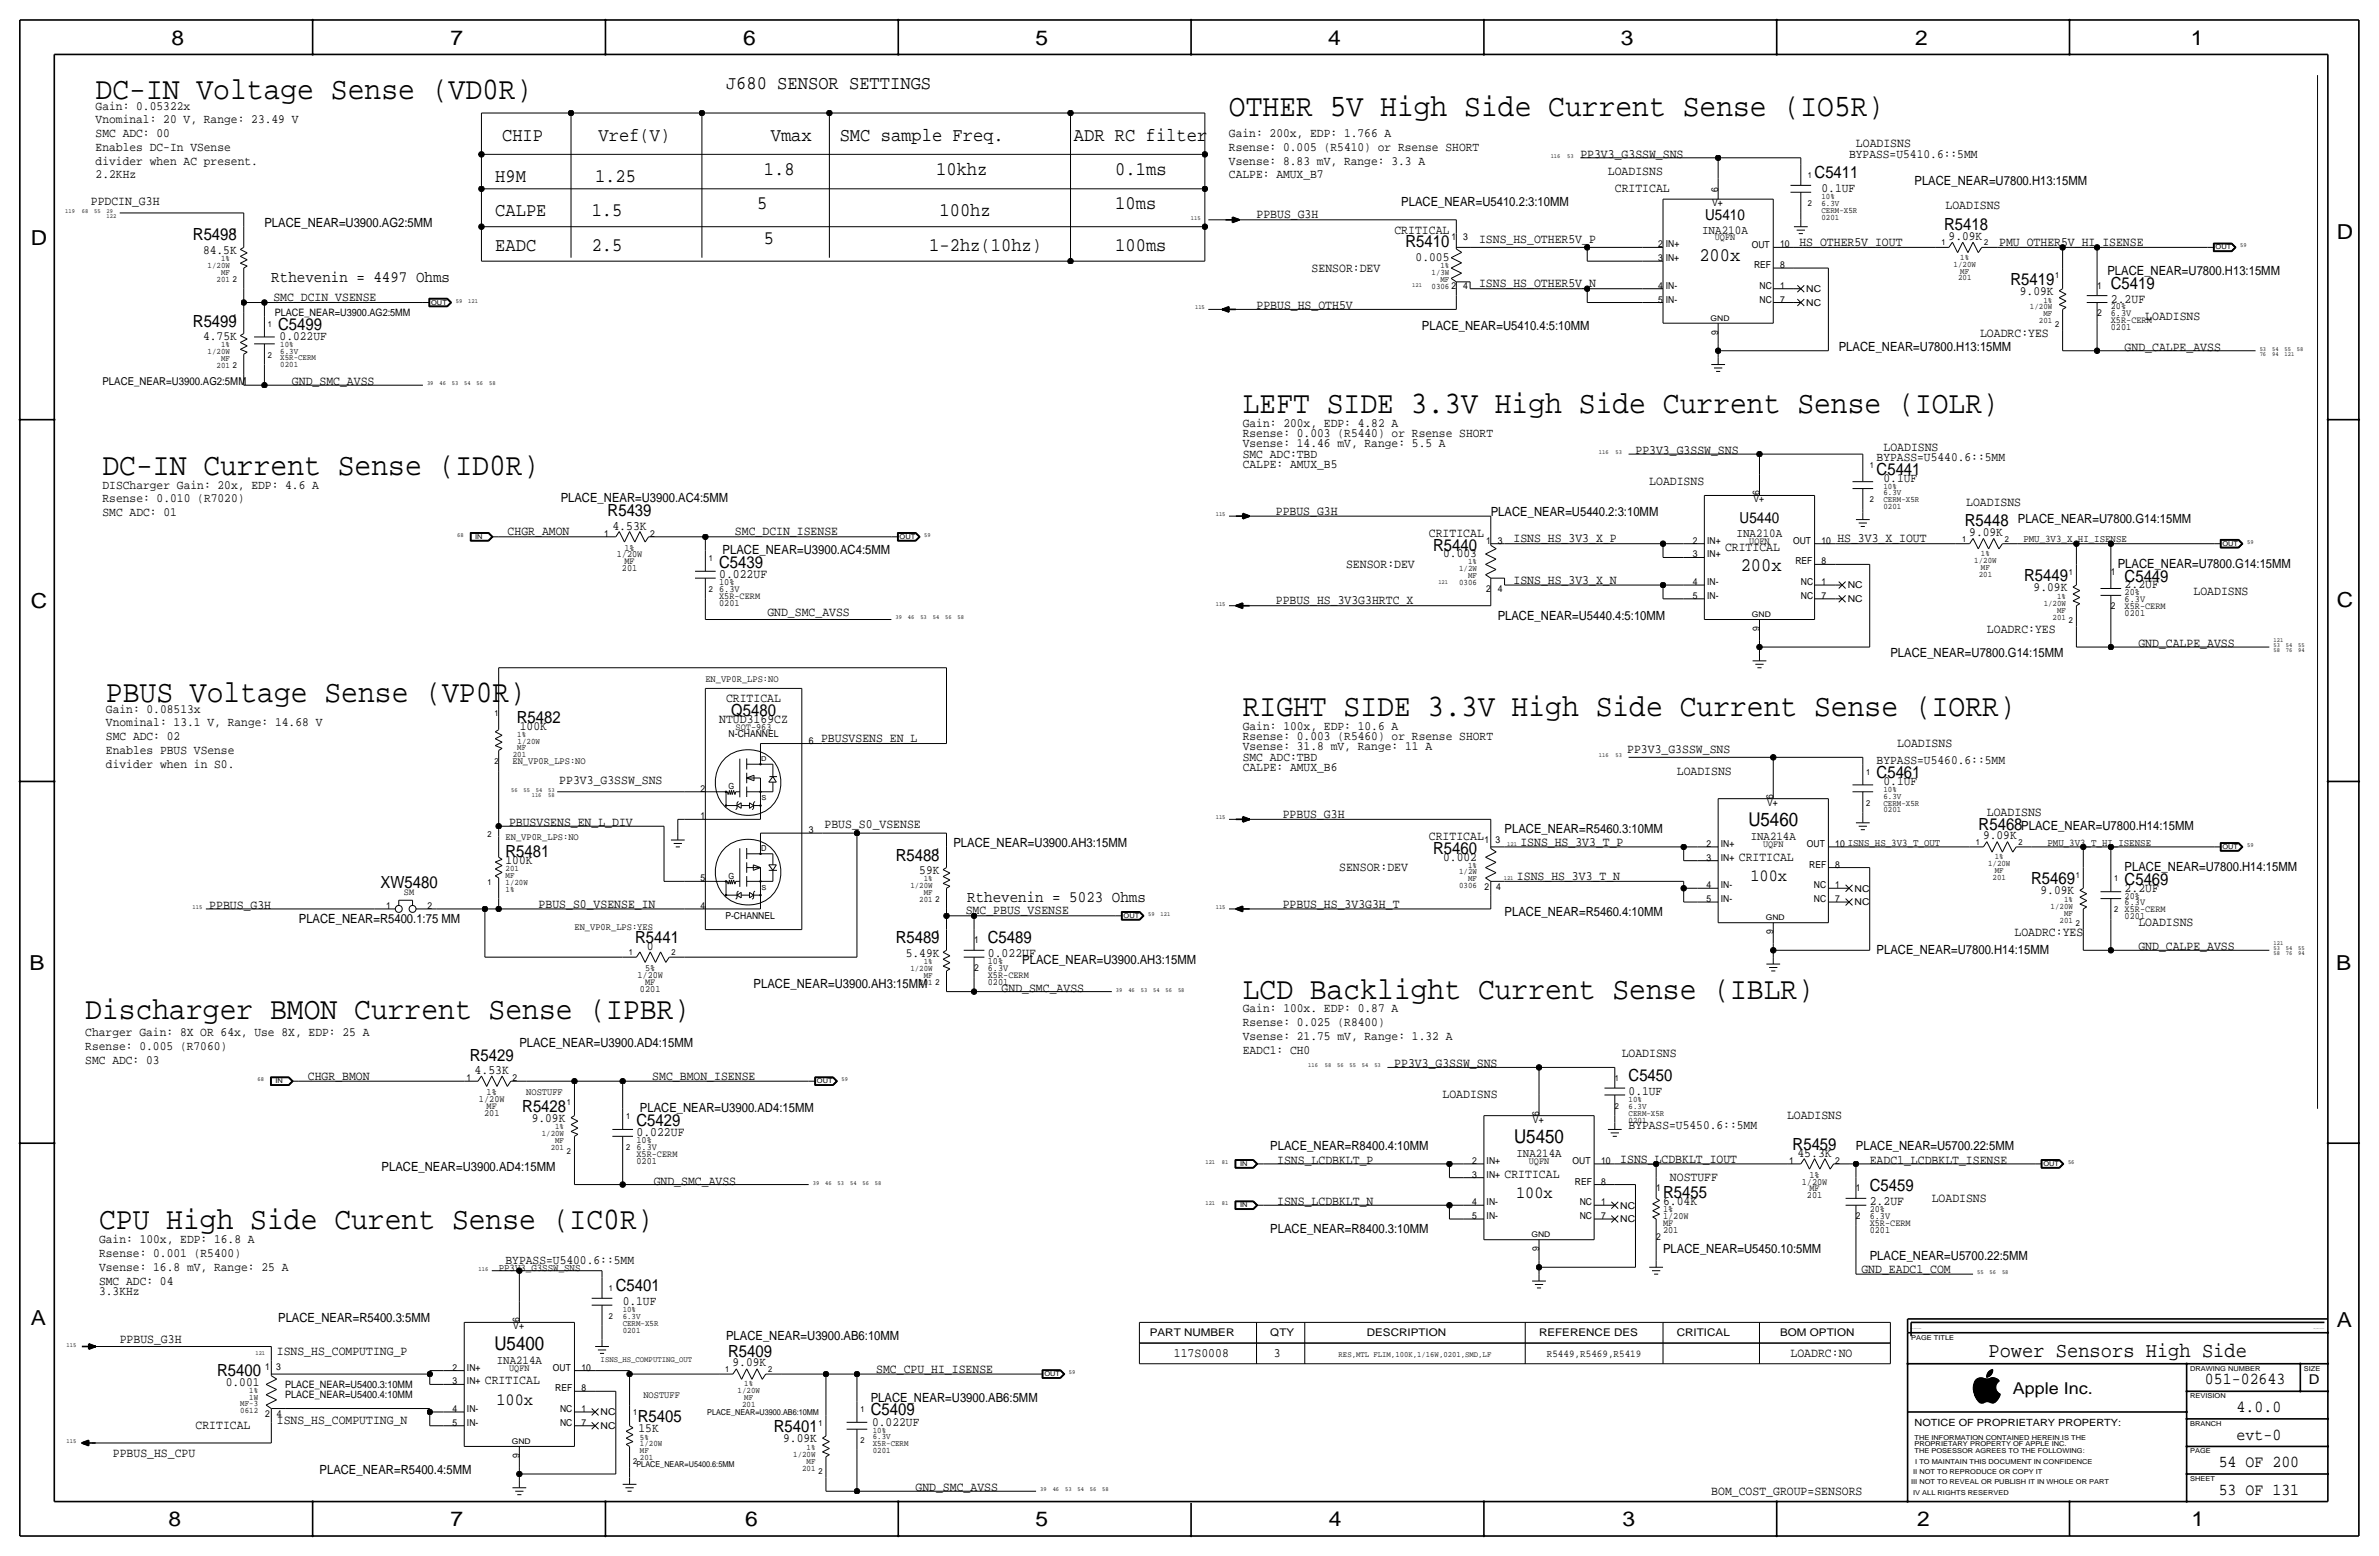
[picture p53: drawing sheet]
<svg xmlns="http://www.w3.org/2000/svg" width="877mm" height="574mm" viewBox="0 0 877 574" stroke-linecap="round" stroke-linejoin="round" font-family="sans-serif">
<defs><g id="words">
<g font-size="11.6">
<text x="35.3" y="36.6">DC-IN Voltage Sense (VD0R)</text>
<text x="453.1" y="42.9">OTHER 5V High Side Current Sense (IO5R)</text>
<text x="458.2" y="152.1">LEFT SIDE 3.3V High Side Current Sense (IOLR)</text>
<text x="37.8" y="175">DC-IN Current Sense (ID0R)</text>
<text x="39.1" y="258.8">PBUS Voltage Sense (VP0R)</text>
<text x="458.2" y="263.9">RIGHT SIDE 3.3V High Side Current Sense (IORR)</text>
<text x="458.2" y="368">LCD Backlight Current Sense (IBLR)</text>
<text x="31.4" y="375.7">Discharger BMON Current Sense (IPBR)</text>
<text x="36.5" y="453.1">CPU High Side Curent Sense (IC0R)</text>
</g>
<text font-size="7.7" x="733.1" y="500.1">Power Sensors High Side</text>
<g font-size="7.6">
<text x="63.2" y="16.5">8</text>
<text x="166.1" y="16.5">7</text>
<text x="274" y="16.5">6</text>
<text x="381.7" y="16.5">5</text>
<text x="489.7" y="16.5">4</text>
<text x="597.6" y="16.5">3</text>
<text x="706.1" y="16.5">2</text>
<text x="807.7" y="16.5">1</text>
<text x="861.5" y="88.1">D</text>
<text x="11.4" y="90.4">D</text>
<text x="11.4" y="224.3">C</text>
<text x="861.5" y="223.8">C</text>
<text x="10.8" y="357.6">B</text>
<text x="861.3" y="357.4">B</text>
<text x="11.3" y="488.4">A</text>
<text x="861.5" y="489.2">A</text>
<text x="62.2" y="562.6">8</text>
<text x="166" y="562.6">7</text>
<text x="274.8" y="562.6">6</text>
<text x="381.7" y="562.6">5</text>
<text x="489.9" y="562.6">4</text>
<text x="598.1" y="562.6">3</text>
<text x="706.8" y="562.6">2</text>
<text x="807.9" y="562.6">1</text>
</g>
<g font-size="7.1">
<text x="267.7" y="32.8">J680 SENSOR SETTINGS</text>
<text x="185.1" y="51.8">CHIP</text>
<text x="220.7" y="51.8">Vref(V)</text>
<text x="284.2" y="51.8">Vmax</text>
<text x="309.6" y="51.8">SMC sample Freq.</text>
<text x="395.9" y="51.8">ADR RC filter</text>
<text x="281.6" y="64.5">1.8</text>
<text x="345.1" y="64.5">10khz</text>
<text x="411.2" y="64.5">0.1ms</text>
<text x="182.6" y="67.1">H9M</text>
<text x="219.4" y="67.1">1.25</text>
<text x="279.1" y="77.2">5</text>
<text x="411.2" y="77.2">10ms</text>
<text x="182.6" y="79.8">CALPE</text>
<text x="218.1" y="79.8">1.5</text>
<text x="346.4" y="79.8">100hz</text>
<text x="281.6" y="89.9">5</text>
<text x="182.6" y="92.5">EADC</text>
<text x="218.1" y="92.5">2.5</text>
<text x="342.6" y="92.5">1-2hz(10hz)</text>
<text x="411.2" y="92.5">100ms</text>
<text x="626.5" y="96.3">200x</text>
<text x="641.8" y="210.6">200x</text>
</g>
<g font-size="7">
<text x="644.6" y="304.5">U5460</text>
<text x="558.2" y="421.4">U5450</text>
<text x="182.3" y="497.6">U5400</text>
</g>
<g font-size="6.3">
<text x="645.3" y="324.9">100x</text>
<text x="558.9" y="441.7">100x</text>
<text x="183" y="517.9">100x</text>
</g>
<g font-size="6.2">
<text x="669" y="65.8">C5411</text>
<text x="71.1" y="88.6">R5498</text>
<text x="716.8" y="84.8">R5418</text>
<text x="518.2" y="91.2">R5410</text>
<text x="741.2" y="104.9">R5419</text>
<text x="778.2" y="106.4">C5419</text>
<text x="71.1" y="120.4">R5499</text>
<text x="102.6" y="121.7">C5499</text>
<text x="691.8" y="175">C5441</text>
<text x="224" y="190.2">R5439</text>
<text x="724.4" y="194.1">R5448</text>
<text x="528.3" y="202.9">R5440</text>
<text x="265.1" y="209.3">C5439</text>
<text x="746.3" y="214.1">R5449</text>
<text x="783.3" y="214.4">C5449</text>
<text x="269.6" y="263.9">Q5480</text>
<text x="190.5" y="266.4">R5482</text>
<text x="691.8" y="286.8">C5461</text>
<text x="729.5" y="305.8">R5468</text>
<text x="186.4" y="316">R5481</text>
<text x="330.2" y="317.2">R5488</text>
<text x="528.3" y="314.7">R5460</text>
<text x="140.3" y="327.4">XW5480</text>
<text x="748.8" y="325.9">R5469</text>
<text x="783.3" y="326.1">C5469</text>
<text x="234.2" y="347.7">R5441</text>
<text x="330.2" y="347.7">R5489</text>
<text x="364.2" y="347.7">C5489</text>
<text x="173.2" y="390.9">R5429</text>
<text x="600.4" y="398.5">C5450</text>
<text x="192.5" y="409.7">R5428</text>
<text x="234.6" y="415">C5429</text>
<text x="660.9" y="423.9">R5459</text>
<text x="613.1" y="441.7">R5455</text>
<text x="689.3" y="439.2">C5459</text>
<text x="227" y="476">C5401</text>
<text x="268.5" y="500.1">R5409</text>
<text x="80" y="507.2">R5400</text>
<text x="812.9" y="510.3">051-02643</text>
<text x="321" y="521.7">C5409</text>
<text x="824.6" y="520.4">4.0.0</text>
<text x="235.2" y="524">R5405</text>
<text x="285.2" y="527.8">R5401</text>
<text x="824.6" y="530.6">evt-0</text>
<text x="818" y="540.8">54 OF 200</text>
<text x="818" y="550.9">53 OF 131</text>
</g>
<text font-size="6" x="742.1" y="513.9">Apple Inc.</text>
<g font-size="5.9">
<text x="100" y="103.9">Rthevenin = 4497 Ohms</text>
<text x="356.6" y="332.5">Rthevenin = 5023 Ohms</text>
</g>
<g font-size="5.6">
<text x="628.7" y="81">U5410</text>
<text x="641.4" y="192.8">U5440</text>
</g>
<text font-size="5" x="851.2" y="510.3">D</text>
<g font-size="4.7">
<text x="35.3" y="40.4">Gain: 0.05322x</text>
<text x="35.3" y="45.5">Vnominal: 20 V, Range: 23.49 V</text>
<text x="35.3" y="50.5">SMC ADC: 00</text>
<text x="453.1" y="50.5">Gain: 200x, EDP: 1.766 A</text>
<text x="35.3" y="55.6">Enables DC-In VSense</text>
<text x="453.1" y="55.6">Rsense: 0.005 (R5410) or Rsense SHORT</text>
<text x="582.6" y="58.2">PP3V3_G3SSW_SNS</text>
<text x="681.7" y="58.2">BYPASS=U5410.6::5MM</text>
<text x="684.2" y="54.4">LOADISNS</text>
<text x="35.3" y="60.7">divider when AC present.</text>
<text x="35.3" y="65.8">2.2KHz</text>
<text x="453.1" y="65.8">CALPE: AMUX_B7</text>
<text x="453.1" y="60.7">Vsense: 8.83 mV, Range: 3.3 A</text>
<text x="592.8" y="64.5">LOADISNS</text>
<text x="595.3" y="70.9">CRITICAL</text>
<text x="671.5" y="70.9">0.1UF</text>
<text x="705.8" y="68.3">PLACE_NEAR=U7800.H13:15MM</text>
<text x="33.5" y="75.4">PPDCIN_G3H</text>
<text x="516.6" y="75.9">PLACE_NEAR=U5410.2:3:10MM</text>
<text x="717.2" y="77.2">LOADISNS</text>
<text x="97.5" y="83.6">PLACE_NEAR=U3900.AG2:5MM</text>
<text x="463.2" y="80.5">PPBUS_G3H</text>
<text x="514.1" y="86.1">CRITICAL</text>
<text x="545.3" y="89.4">ISNS_HS_OTHER5V_P</text>
<text x="718.4" y="88.4">9.09K</text>
<text x="74.9" y="93.7">84.5K</text>
<text x="663.4" y="90.7">HS_OTHER5V_IOUT</text>
<text x="737.1" y="90.7">PMU_OTHER5V_HI_ISENSE</text>
<text x="483.6" y="100.1">SENSOR:DEV</text>
<text x="521.9" y="96.3">0.005</text>
<text x="776.9" y="101.3">PLACE_NEAR=U7800.H13:15MM</text>
<text x="545.3" y="105.9">ISNS_HS_OTHER5V_N</text>
<text x="100.8" y="111">SMC_DCIN_VSENSE</text>
<text x="744.7" y="108.7">9.09K</text>
<text x="778.2" y="111.5">2.2UF</text>
<text x="463.2" y="114">PPBUS_HS_OTH5V</text>
<text x="790.9" y="117.9">LOADISNS</text>
<text x="74.9" y="125.5">4.75K</text>
<text x="103.1" y="125.5">0.022UF</text>
<text x="524.2" y="121.7">PLACE_NEAR=U5410.4:5:10MM</text>
<text x="730" y="124.2">LOADRC:YES</text>
<text x="677.9" y="129.3">PLACE_NEAR=U7800.H13:15MM</text>
<text x="783.3" y="129.3">GND_CALPE_AVSS</text>
<text x="107.6" y="142">GND_SMC_AVSS</text>
<text x="458.2" y="161">Rsense: 0.003 (R5440) or Rsense SHORT</text>
<text x="458.2" y="157.2">Gain: 200x, EDP: 4.82 A</text>
<text x="458.2" y="164.8">Vsense: 14.46 mV, Range: 5.5 A</text>
<text x="602.9" y="167.4">PP3V3_G3SSW_SNS</text>
<text x="694.4" y="166.1">LOADISNS</text>
<text x="458.2" y="172.5">CALPE: AMUX_B5</text>
<text x="458.2" y="168.7">SMC ADC:TBD</text>
<text x="691.8" y="169.9">BYPASS=U5440.6::5MM</text>
<text x="608" y="178.8">LOADISNS</text>
<text x="694.4" y="177.5">0.1UF</text>
<text x="37.8" y="180.1">DISCharger Gain: 20x, EDP: 4.6 A</text>
<text x="37.8" y="185.2">Rsense: 0.010 (R7020)</text>
<text x="206.7" y="185.2">PLACE_NEAR=U3900.AC4:5MM</text>
<text x="37.8" y="190.2">SMC ADC: 01</text>
<text x="470.4" y="189.7">PPBUS_G3H</text>
<text x="549.6" y="190.2">PLACE_NEAR=U5440.2:3:10MM</text>
<text x="724.9" y="186.4">LOADISNS</text>
<text x="187.1" y="197.4">CHGR_AMON</text>
<text x="225.8" y="195.3">4.53K</text>
<text x="271" y="197.4">SMC_DCIN_ISENSE</text>
<text x="526.8" y="197.9">CRITICAL</text>
<text x="726" y="197.6">9.09K</text>
<text x="743.9" y="192.8">PLACE_NEAR=U7800.G14:15MM</text>
<text x="558" y="199.9">ISNS_HS_3V3_X_P</text>
<text x="636" y="202.9">CRITICAL</text>
<text x="677.4" y="199.9">HS_3V3_X_IOUT</text>
<text x="266.4" y="204.2">PLACE_NEAR=U3900.AC4:5MM</text>
<text x="496.3" y="209.3">SENSOR:DEV</text>
<text x="532.1" y="205.5">0.003</text>
<text x="780.7" y="209.3">PLACE_NEAR=U7800.G14:15MM</text>
<text x="265.1" y="213.1">0.022UF</text>
<text x="558" y="215.1">ISNS_HS_3V3_X_N</text>
<text x="749.7" y="217.9">9.09K</text>
<text x="783.3" y="216.9">2.2UF</text>
<text x="808.7" y="219.5">LOADISNS</text>
<text x="282.9" y="227.1">GND_SMC_AVSS</text>
<text x="470.4" y="222.8">PPBUS_HS_3V3G3HRTC_X</text>
<text x="552.1" y="228.3">PLACE_NEAR=U5440.4:5:10MM</text>
<text x="732.5" y="233.4">LOADRC:YES</text>
<text x="788.4" y="238.5">GND_CALPE_AVSS</text>
<text x="696.9" y="242.3">PLACE_NEAR=U7800.G14:15MM</text>
<text x="39.1" y="262.6">Gain: 0.08513x</text>
<text x="267.7" y="258.8">CRITICAL</text>
<text x="39.1" y="267.7">Vnominal: 13.1 V, Range: 14.68 V</text>
<text x="191.6" y="269">100K</text>
<text x="265.2" y="266.4">NTUD3169CZ</text>
<text x="458.2" y="269">Gain: 100x, EDP: 10.6 A</text>
<text x="39.1" y="272.8">SMC ADC: 02</text>
<text x="302.7" y="273.6">PBUSVSENS_EN_L</text>
<text x="458.2" y="272.8">Rsense: 0.003 (R5460) or Rsense SHORT</text>
<text x="699.5" y="275.3">LOADISNS</text>
<text x="39.1" y="277.9">Enables PBUS VSense</text>
<text x="458.2" y="280.4">SMC ADC:TBD</text>
<text x="458.2" y="276.6">Vsense: 31.8 mV, Range: 11 A</text>
<text x="599.9" y="277.4">PP3V3_G3SSW_SNS</text>
<text x="691.8" y="281.7">BYPASS=U5460.6::5MM</text>
<text x="39.1" y="283">divider when in S0.</text>
<text x="458.2" y="284.2">CALPE: AMUX_B6</text>
<text x="618.2" y="285.5">LOADISNS</text>
<text x="206.2" y="288.8">PP3V3_G3SSW_SNS</text>
<text x="694.4" y="289.3">0.1UF</text>
<text x="187.7" y="304.5">PBUSVSENS_EN_L_DIV</text>
<text x="304" y="305.3">PBUS_S0_VSENSE</text>
<text x="472.9" y="301.5">PPBUS_G3H</text>
<text x="732.5" y="300.7">LOADISNS</text>
<text x="745.2" y="305.8">PLACE_NEAR=U7800.H14:15MM</text>
<text x="526.8" y="309.6">CRITICAL</text>
<text x="554.7" y="307.1">PLACE_NEAR=R5460.3:10MM</text>
<text x="560.5" y="311.7">ISNS_HS_3V3_T_P</text>
<text x="731.1" y="309.4">9.09K</text>
<text x="351.5" y="312.2">PLACE_NEAR=U3900.AH3:15MM</text>
<text x="532.1" y="317.2">0.002</text>
<text x="641" y="317.2">CRITICAL</text>
<text x="186.4" y="318.5">100K</text>
<text x="338.9" y="322.3">59K</text>
<text x="493.7" y="321.1">SENSOR:DEV</text>
<text x="783.3" y="321.1">PLACE_NEAR=U7800.H14:15MM</text>
<text x="559.3" y="324.4">ISNS_HS_3V3_T_N</text>
<text x="752.3" y="329.7">9.09K</text>
<text x="783.3" y="328.7">2.2UF</text>
<text x="77.2" y="335">PPBUS_G3H</text>
<text x="198.6" y="334.5">PBUS_S0_VSENSE_IN</text>
<text x="472.9" y="334.5">PPBUS_HS_3V3G3H_T</text>
<text x="110.2" y="340.1">PLACE_NEAR=R5400.1:75 MM</text>
<text x="356.1" y="337.1">SMC_PBUS_VSENSE</text>
<text x="554.7" y="337.6">PLACE_NEAR=R5460.4:10MM</text>
<text x="788.4" y="341.4">LOADISNS</text>
<text x="742.7" y="345.2">LOADRC:YES</text>
<text x="238.5" y="350.3">0</text>
<text x="333.9" y="352.8">5.49K</text>
<text x="364.2" y="352.8">0.022UF</text>
<text x="691.8" y="351.5">PLACE_NEAR=U7800.H14:15MM</text>
<text x="788.4" y="350.3">GND_CALPE_AVSS</text>
<text x="376.9" y="355.3">PLACE_NEAR=U3900.AH3:15MM</text>
<text x="277.8" y="364.2">PLACE_NEAR=U3900.AH3:15MM</text>
<text x="369.3" y="365.5">GND_SMC_AVSS</text>
<text x="458.2" y="373.1">Gain: 100x. EDP: 0.87 A</text>
<text x="31.4" y="382">Charger Gain: 8X OR 64x, Use 8X, EDP: 25 A</text>
<text x="458.2" y="378.2">Rsense: 0.025 (R8400)</text>
<text x="458.2" y="383.3">Vsense: 21.75 mV, Range: 1.32 A</text>
<text x="31.4" y="387.1">Rsense: 0.005 (R7060)</text>
<text x="191.5" y="385.8">PLACE_NEAR=U3900.AD4:15MM</text>
<text x="458.2" y="388.4">EADC1: CH0</text>
<text x="597.9" y="389.6">LOADISNS</text>
<text x="31.4" y="392.2">SMC ADC: 03</text>
<text x="175" y="396">4.53K</text>
<text x="514" y="393.4">PP3V3_G3SSW_SNS</text>
<text x="113.5" y="398">CHGR_BMON</text>
<text x="240.5" y="398">SMC_BMON_ISENSE</text>
<text x="531.8" y="404.9">LOADISNS</text>
<text x="600.4" y="403.6">0.1UF</text>
<text x="196" y="413.5">9.09K</text>
<text x="235.9" y="410">PLACE_NEAR=U3900.AD4:15MM</text>
<text x="658.8" y="412.5">LOADISNS</text>
<text x="234.6" y="418.8">0.022UF</text>
<text x="600.4" y="416.3">BYPASS=U5450.6::5MM</text>
<text x="468.3" y="423.9">PLACE_NEAR=R8400.4:10MM</text>
<text x="684.2" y="423.9">PLACE_NEAR=U5700.22:5MM</text>
<text x="140.7" y="431.5">PLACE_NEAR=U3900.AD4:15MM</text>
<text x="470.9" y="429">ISNS_LCDBKLT_P</text>
<text x="597.4" y="428.5">ISNS_LCDBKLT_IOUT</text>
<text x="662.6" y="426.5">45.3K</text>
<text x="689.3" y="429">EADC1_LCDBKLT_ISENSE</text>
<text x="241" y="436.6">GND_SMC_AVSS</text>
<text x="554.7" y="434.1">CRITICAL</text>
<text x="615.6" y="435.4">NOSTUFF</text>
<text x="712.2" y="443">LOADISNS</text>
<text x="470.9" y="444.2">ISNS_LCDBKLT_N</text>
<text x="613.1" y="444.2">6.04K</text>
<text x="689.3" y="444.2">2.2UF</text>
<text x="468.3" y="454.4">PLACE_NEAR=R8400.3:10MM</text>
<text x="36.5" y="458.2">Gain: 100x, EDP: 16.8 A</text>
<text x="36.5" y="463.3">Rsense: 0.001 (R5400)</text>
<text x="186.4" y="465.8">BYPASS=U5400.6::5MM</text>
<text x="613.1" y="462">PLACE_NEAR=U5450.10:5MM</text>
<text x="689.3" y="464.6">PLACE_NEAR=U5700.22:5MM</text>
<text x="36.5" y="468.4">Vsense: 16.8 mV, Range: 25 A</text>
<text x="36.5" y="473.5">SMC ADC: 04</text>
<text x="686.3" y="469.1">GND_EADC1_COM</text>
<text x="36.5" y="477.3">3.3KHz</text>
<text x="229.6" y="481.1">0.1UF</text>
<text x="102.6" y="487.4">PLACE_NEAR=R5400.3:5MM</text>
<text x="44.1" y="495">PPBUS_G3H</text>
<text x="267.7" y="493.8">PLACE_NEAR=U3900.AB6:10MM</text>
<text x="102.1" y="499.6">ISNS_HS_COMPUTING_P</text>
<text x="270.1" y="503.7">9.09K</text>
<text x="432.8" y="500.1">117S0008</text>
<text x="469.6" y="500.1">3</text>
<text x="660.1" y="500.1">LOADRC:NO</text>
<text x="323" y="506">SMC_CPU_HI_ISENSE</text>
<text x="83.2" y="510.8">0.001</text>
<text x="178.8" y="510.3">CRITICAL</text>
<text x="321" y="516.6">PLACE_NEAR=U3900.AB6:5MM</text>
<text x="72.1" y="526.8">CRITICAL</text>
<text x="102.1" y="525">ISNS_HS_COMPUTING_N</text>
<text x="235.4" y="527.8">15K</text>
<text x="321.5" y="525.5">0.022UF</text>
<text x="288.7" y="531.6">9.09K</text>
<text x="41.6" y="537">PPBUS_HS_CPU</text>
<text x="117.8" y="543.3">PLACE_NEAR=R5400.4:5MM</text>
<text x="337.5" y="549.7">GND_SMC_AVSS</text>
<text x="630.9" y="550.9">BOM_COST_GROUP=SENSORS</text>
</g>
<g font-size="4.5">
<text x="627.5" y="86.1">INA210A</text>
<text x="640.2" y="197.9">INA210A</text>
</g>
<g font-size="4.4">
<text x="645.4" y="309.6">INA214A</text>
<text x="559.1" y="426.5">INA214A</text>
<text x="183.2" y="502.7">INA214A</text>
</g>
<text font-size="4" x="37.8" y="142">PLACE_NEAR=U3900.AG2:5MM</text>
<g font-size="3.9">
<text x="423.9" y="492.5">PART NUMBER</text>
<text x="468.3" y="492.5">QTY</text>
<text x="503.9" y="492.5">DESCRIPTION</text>
<text x="567.4" y="492.5">REFERENCE DES</text>
<text x="618.2" y="492.5">CRITICAL</text>
<text x="656.3" y="492.5">BOM OPTION</text>
</g>
<g font-size="3.8">
<text x="101.3" y="116.6">PLACE_NEAR=U3900.AG2:5MM</text>
<text x="745.9" y="199.9">PMU_3V3_X_HI_ISENSE</text>
<text x="754.8" y="311.7">PMU_3V3_T_HI_ISENSE</text>
<text x="183.8" y="468.4">PP3V3_G3SSW_SNS</text>
<text x="570.3" y="500.1">R5449,R5469,R5419</text>
<text x="105.1" y="511.6">PLACE_NEAR=U5400.3:10MM</text>
<text x="105.1" y="515.4">PLACE_NEAR=U5400.4:10MM</text>
</g>
<text font-size="3.7" x="705.8" y="525.5">NOTICE OF PROPRIETARY PROPERTY:</text>
<g font-size="3.6">
<text x="260" y="251.2">EN_VP0R_LPS:NO</text>
<text x="188.9" y="281.7">EN_VP0R_LPS:NO</text>
<text x="186.4" y="309.6">EN_VP0R_LPS:NO</text>
<text x="211.8" y="342.6">EN_VP0R_LPS:YES</text>
<text x="194" y="403.6">NOSTUFF</text>
<text x="237.2" y="515.4">NOSTUFF</text>
</g>
<g font-size="3.5">
<text x="633.4" y="70.9" transform="rotate(-90 633.4 70.9)">6</text>
<text x="631.2" y="75.9">V+</text>
<text x="535.2" y="88.6">1</text>
<text x="539.4" y="88.6">3</text>
<text x="632.2" y="88.6">UQFN</text>
<text x="611.4" y="91.2">2</text>
<text x="614.1" y="91.2">IN+</text>
<text x="645.8" y="91.2">OUT</text>
<text x="656.3" y="91.2">10</text>
<text x="611.4" y="96.3">3</text>
<text x="614.1" y="96.3">IN+</text>
<text x="646.7" y="98.8">REF</text>
<text x="656.3" y="98.8">8</text>
<text x="535.2" y="106.4">2</text>
<text x="539.4" y="106.4">4</text>
<text x="611.4" y="106.4">4</text>
<text x="614.1" y="106.4">IN-</text>
<text x="648.7" y="106.4">NC</text>
<text x="656.3" y="106.4">1</text>
<text x="665.9" y="107.7">NC</text>
<text x="773.1" y="106.4">1</text>
<text x="611.4" y="111.5">5</text>
<text x="614.1" y="111.5">IN-</text>
<text x="648.7" y="111.5">NC</text>
<text x="656.3" y="111.5">7</text>
<text x="665.9" y="112.8">NC</text>
<text x="773.1" y="116.6">2</text>
<text x="778.2" y="119.1">X5R-CERM</text>
<text x="778.2" y="114">20%</text>
<text x="778.2" y="116.6">6.3V</text>
<text x="633.4" y="123.4" transform="rotate(-90 633.4 123.4)">9</text>
<text x="778.2" y="121.7">0201</text>
<text x="646.4" y="185.2">V+</text>
<text x="648.7" y="182.6" transform="rotate(-90 648.7 182.6)">6</text>
<text x="222.7" y="197.9">1</text>
<text x="239.7" y="197.9">2</text>
<text x="230.2" y="202.9">1%</text>
<text x="547.9" y="200.4">1</text>
<text x="552.1" y="200.4">3</text>
<text x="624.1" y="200.4">2</text>
<text x="629.4" y="200.4">IN+</text>
<text x="644.9" y="200.4">UQFN</text>
<text x="661.1" y="200.5">OUT</text>
<text x="671.5" y="200.4">10</text>
<text x="227.4" y="205.5">1/20W</text>
<text x="230.2" y="208">MF</text>
<text x="624.1" y="205.5">3</text>
<text x="629.4" y="205.5">IN+</text>
<text x="661.9" y="208">REF</text>
<text x="671.5" y="208">8</text>
<text x="229.3" y="210.6">201</text>
<text x="265.1" y="215.6">10%</text>
<text x="624.1" y="215.6">4</text>
<text x="629.4" y="215.6">IN-</text>
<text x="663.9" y="215.6">NC</text>
<text x="671.5" y="215.6">1</text>
<text x="778.2" y="211.8">1</text>
<text x="265.1" y="220.7">X5R-CERM</text>
<text x="265.1" y="218.2">6.3V</text>
<text x="547.9" y="218.2">2</text>
<text x="552.1" y="218.2">4</text>
<text x="624.1" y="220.7">5</text>
<text x="629.4" y="220.7">IN-</text>
<text x="663.9" y="220.7">NC</text>
<text x="671.5" y="220.7">7</text>
<text x="681.2" y="222">NC</text>
<text x="681.2" y="216.9">NC</text>
<text x="783.3" y="219.5">20%</text>
<text x="783.3" y="222">6.3V</text>
<text x="265.1" y="223.3">0201</text>
<text x="778.2" y="224.5">2</text>
<text x="783.3" y="224.5">X5R-CERM</text>
<text x="783.3" y="227.1">0201</text>
<text x="648.7" y="232.6" transform="rotate(-90 648.7 232.6)">9</text>
<text x="271.2" y="269">SOT-963</text>
<text x="268.6" y="271.5">N-CHANNEL</text>
<text x="298.1" y="274.1">6</text>
<text x="258.3" y="291.8">2</text>
<text x="651.5" y="296.9">V+</text>
<text x="653.7" y="294.4" transform="rotate(-90 653.7 294.4)">6</text>
<text x="258.3" y="302">1</text>
<text x="298.1" y="307.1">3</text>
<text x="547.3" y="310.6">1</text>
<text x="551.4" y="310.6">3</text>
<text x="629.1" y="317.2">3</text>
<text x="629.1" y="312.2">2</text>
<text x="634.4" y="317.2">IN+</text>
<text x="634.4" y="312.2">IN+</text>
<text x="650" y="312.2">UQFN</text>
<text x="666.1" y="312.2">OUT</text>
<text x="676.6" y="312.2">10 ISNS_HS_3V3_T_OUT</text>
<text x="667" y="319.8">REF</text>
<text x="676.6" y="319.8">8</text>
<text x="148.9" y="329.9">SM</text>
<text x="258.3" y="324.9">5</text>
<text x="547.3" y="328.2">2</text>
<text x="551.6" y="328.2">4</text>
<text x="629.1" y="327.4">4</text>
<text x="634.4" y="327.4">IN-</text>
<text x="668.8" y="327.4">NC</text>
<text x="676.6" y="327.4">1</text>
<text x="683.7" y="328.7">NC</text>
<text x="142.3" y="335">1</text>
<text x="157.6" y="335">2</text>
<text x="258.3" y="335">4</text>
<text x="629.1" y="332.5">5</text>
<text x="634.4" y="332.5">IN-</text>
<text x="668.8" y="332.5">NC</text>
<text x="676.6" y="332.5">7</text>
<text x="683.7" y="333.8">NC</text>
<text x="783.3" y="331.2">20%</text>
<text x="783.3" y="333.8">6.3V</text>
<text x="267.5" y="338.8">P-CHANNEL</text>
<text x="783.3" y="336.3">X5R-CERM</text>
<text x="783.3" y="338.8">0201</text>
<text x="359.1" y="347.7">1</text>
<text x="653.7" y="344.4" transform="rotate(-90 653.7 344.4)">9</text>
<text x="237.8" y="357.9">5%</text>
<text x="359.1" y="357.9">2</text>
<text x="364.2" y="355.3">10%</text>
<text x="364.2" y="357.9">6.3V</text>
<text x="235" y="360.4">1/20W</text>
<text x="235.9" y="365.5">0201</text>
<text x="237.8" y="363">MF</text>
<text x="364.2" y="363">0201</text>
<text x="364.2" y="360.4">X5R-CERM</text>
<text x="171.9" y="398.5">1</text>
<text x="188.9" y="398.5">2</text>
<text x="176.6" y="406.1">1/20W</text>
<text x="179.4" y="403.6">1%</text>
<text x="178.5" y="411.2">201</text>
<text x="179.4" y="408.7">MF</text>
<text x="565.2" y="413.8">V+</text>
<text x="567.4" y="411.2" transform="rotate(-90 567.4 411.2)">6</text>
<text x="234.6" y="421.4">10%</text>
<text x="234.6" y="423.9">6.3V</text>
<text x="234.6" y="426.5">X5R-CERM</text>
<text x="234.6" y="429">0201</text>
<text x="542.8" y="429">2</text>
<text x="548.1" y="429">IN+</text>
<text x="563.6" y="429">UQFN</text>
<text x="579.8" y="429.1">OUT</text>
<text x="590.2" y="429">10</text>
<text x="659.6" y="429">1</text>
<text x="676.6" y="429">2</text>
<text x="542.8" y="434.1">3</text>
<text x="548.1" y="434.1">IN+</text>
<text x="580.6" y="436.6">REF</text>
<text x="590.2" y="436.6">8</text>
<text x="664.3" y="436.6">1/20W</text>
<text x="667.1" y="434.1">1%</text>
<text x="610.6" y="439.2">1</text>
<text x="666.1" y="441.7">201</text>
<text x="667.1" y="439.2">MF</text>
<text x="684.2" y="439.2">1</text>
<text x="542.8" y="449.3">5</text>
<text x="542.8" y="444.2">4</text>
<text x="548.1" y="449.3">IN-</text>
<text x="548.1" y="444.2">IN-</text>
<text x="582.4" y="449.3">NC</text>
<text x="582.4" y="444.2">NC</text>
<text x="590.2" y="449.3">7</text>
<text x="590.2" y="444.2">1</text>
<text x="597.4" y="445.5">NC</text>
<text x="613.1" y="446.8">1%</text>
<text x="613.1" y="449.3">1/20W</text>
<text x="684.2" y="449.3">2</text>
<text x="689.3" y="449.3">6.3V</text>
<text x="689.3" y="446.8">20%</text>
<text x="597.4" y="450.6">NC</text>
<text x="613.1" y="451.9">MF</text>
<text x="613.1" y="454.4">201</text>
<text x="689.3" y="451.9">X5R-CERM</text>
<text x="689.3" y="454.4">0201</text>
<text x="567.4" y="461.2" transform="rotate(-90 567.4 461.2)">9</text>
<text x="610.6" y="456.9">2</text>
<text x="189.2" y="490">V+</text>
<text x="191.5" y="487.4" transform="rotate(-90 191.5 487.4)">6</text>
<text x="97.8" y="505">1</text>
<text x="101.8" y="505">3</text>
<text x="166.9" y="505.2">2</text>
<text x="172.2" y="505.2">IN+</text>
<text x="187.7" y="505.2">UQFN</text>
<text x="203.9" y="505.3">OUT</text>
<text x="214.3" y="505.2">10</text>
<text x="166.9" y="510.3">3</text>
<text x="172.2" y="510.3">IN+</text>
<text x="204.7" y="512.8">REF</text>
<text x="214.3" y="512.8">8</text>
<text x="166.9" y="520.4">4</text>
<text x="172.2" y="520.4">IN-</text>
<text x="206.5" y="520.4">NC</text>
<text x="214.3" y="520.4">1</text>
<text x="221.4" y="521.7">NC</text>
<text x="97.8" y="522.5">2</text>
<text x="102.1" y="522.5">4</text>
<text x="166.9" y="525.5">5</text>
<text x="172.2" y="525.5">IN-</text>
<text x="206.5" y="525.5">NC</text>
<text x="214.3" y="525.5">7</text>
<text x="221.4" y="526.8">NC</text>
<text x="191.5" y="537.4" transform="rotate(-90 191.5 537.4)">9</text>
</g>
<g font-size="3.1">
<text x="666.4" y="65.8">1</text>
<text x="666.4" y="75.9">2</text>
<text x="671.5" y="75.9">6.3V</text>
<text x="671.5" y="73.4">10%</text>
<text x="671.5" y="81">0201</text>
<text x="671.5" y="78.5">CERM-X5R</text>
<text x="85.8" y="86.1">1</text>
<text x="715.7" y="90.4">1</text>
<text x="722.7" y="95.8">1%</text>
<text x="731.5" y="90.4">2</text>
<text x="76.5" y="98.8">1/20W</text>
<text x="81.5" y="96.3">1%</text>
<text x="81.5" y="101.3">MF</text>
<text x="527.8" y="101.3">1/3W</text>
<text x="531.1" y="98.8">1%</text>
<text x="720.2" y="98.3">1/20W</text>
<text x="722.7" y="100.8">MF</text>
<text x="79.8" y="103.9">201</text>
<text x="85.8" y="103.9">2</text>
<text x="527.8" y="106.4">0306</text>
<text x="531.1" y="103.9">MF</text>
<text x="721.9" y="103.4">201</text>
<text x="757.6" y="102.6">1</text>
<text x="753.3" y="111.5">1%</text>
<text x="85.8" y="117.9">1</text>
<text x="748.4" y="114">1/20W</text>
<text x="751.7" y="119.1">201</text>
<text x="753.3" y="116.6">MF</text>
<text x="98.8" y="120.4">1</text>
<text x="757.6" y="120.4">2</text>
<text x="76.5" y="130.6">1/20W</text>
<text x="81.5" y="128">1%</text>
<text x="98.8" y="131.8">2</text>
<text x="103.3" y="128">10%</text>
<text x="103.3" y="130.3">6.3V</text>
<text x="79.8" y="135.6">201</text>
<text x="81.5" y="133.1">MF</text>
<text x="85.8" y="135.6">2</text>
<text x="103.3" y="132.8">X5R-CERM</text>
<text x="103.3" y="135.4">0201</text>
<text x="689.3" y="172.5">1</text>
<text x="689.3" y="185.2">2</text>
<text x="694.4" y="182.6">6.3V</text>
<text x="694.4" y="180.1">10%</text>
<text x="694.4" y="185.2">CERM-X5R</text>
<text x="694.4" y="187.7">0201</text>
<text x="723.3" y="199.6">1</text>
<text x="739.1" y="199.6">2</text>
<text x="261.3" y="206.8">1</text>
<text x="541.2" y="208">1%</text>
<text x="727.9" y="207.5">1/20W</text>
<text x="730.3" y="205">1%</text>
<text x="537.9" y="215.6">0306</text>
<text x="537.9" y="210.6">1/2W</text>
<text x="541.2" y="213.1">MF</text>
<text x="729.5" y="212.6">201</text>
<text x="730.3" y="210.1">MF</text>
<text x="762.7" y="211.8">1</text>
<text x="261.3" y="218.2">2</text>
<text x="758.4" y="220.7">1%</text>
<text x="753.4" y="223.3">1/20W</text>
<text x="758.4" y="225.8">MF</text>
<text x="756.7" y="228.3">201</text>
<text x="762.7" y="229.6">2</text>
<text x="182.3" y="263.9">1</text>
<text x="190.7" y="271.5">1%</text>
<text x="190.8" y="274.1">1/20W</text>
<text x="182.3" y="281.7">2</text>
<text x="189.1" y="279.1">201</text>
<text x="190.7" y="276.6">MF</text>
<text x="688" y="285.5">1</text>
<text x="268.6" y="290.8">G</text>
<text x="694.4" y="291.8">10%</text>
<text x="688" y="296.9">2</text>
<text x="694.4" y="296.9">CERM-X5R</text>
<text x="694.4" y="299.5">0201</text>
<text x="694.4" y="294.4">6.3V</text>
<text x="179.8" y="308.4">2</text>
<text x="728.4" y="311.4">1</text>
<text x="744.2" y="311.4">2</text>
<text x="280.6" y="313.7">D</text>
<text x="344.9" y="314.7">1</text>
<text x="735.4" y="316.7">1%</text>
<text x="186.4" y="323.6">MF</text>
<text x="186.4" y="321.1">201</text>
<text x="268.6" y="323.9">G</text>
<text x="537.9" y="322.3">1/2W</text>
<text x="541.2" y="319.8">1%</text>
<text x="732.9" y="319.3">1/20W</text>
<text x="735.4" y="321.8">MF</text>
<text x="765.2" y="323.6">1</text>
<text x="179.8" y="326.1">1</text>
<text x="186.4" y="328.7">1%</text>
<text x="186.4" y="326.1">1/20W</text>
<text x="335.6" y="327.4">1/20W</text>
<text x="340.6" y="329.9">MF</text>
<text x="340.6" y="324.9">1%</text>
<text x="537.9" y="327.4">0306</text>
<text x="541.2" y="324.9">MF</text>
<text x="734.6" y="324.4">201</text>
<text x="779.5" y="324.9">1</text>
<text x="338.9" y="332.5">201</text>
<text x="344.9" y="332.5">2</text>
<text x="756" y="335">1/20W</text>
<text x="760.9" y="332.5">1%</text>
<text x="759.3" y="340.1">201</text>
<text x="760.9" y="337.6">MF</text>
<text x="765.2" y="341.4">2</text>
<text x="779.5" y="336.3">2</text>
<text x="344.9" y="345.2">1</text>
<text x="231.8" y="352">1</text>
<text x="247.6" y="352">2</text>
<text x="335.6" y="357.9">1/20W</text>
<text x="340.6" y="355.3">1%</text>
<text x="338.9" y="363">201</text>
<text x="340.6" y="360.4">MF</text>
<text x="344.9" y="363">2</text>
<text x="595.3" y="398.5">1</text>
<text x="209" y="407.4">1</text>
<text x="600.4" y="406.1">10%</text>
<text x="230.8" y="412.5">1</text>
<text x="595.3" y="408.7">2</text>
<text x="600.4" y="413.8">0201</text>
<text x="600.4" y="411.2">CERM-X5R</text>
<text x="600.4" y="408.7">6.3V</text>
<text x="199.7" y="418.8">1/20W</text>
<text x="204.7" y="416.3">1%</text>
<text x="203" y="423.9">201</text>
<text x="204.7" y="421.4">MF</text>
<text x="209" y="425.2">2</text>
<text x="230.8" y="423.9">2</text>
<text x="224.5" y="476">1</text>
<text x="229.6" y="483.6">10%</text>
<text x="224.5" y="486.2">2</text>
<text x="229.6" y="488.7">CERM-X5R</text>
<text x="229.6" y="491.2">0201</text>
<text x="229.6" y="486.2">6.3V</text>
<text x="267.4" y="505.7">1</text>
<text x="283.2" y="505.7">2</text>
<text x="91.9" y="515.9">1W</text>
<text x="91.9" y="513.3">1%</text>
<text x="271.9" y="513.6">1/20W</text>
<text x="274.4" y="511">1%</text>
<text x="88.6" y="518.4">MF-3</text>
<text x="88.6" y="521">0612</text>
<text x="233.4" y="521.7">1</text>
<text x="273.6" y="518.7">201</text>
<text x="274.4" y="516.1">MF</text>
<text x="317.2" y="520.4">1</text>
<text x="301.7" y="525.5">1</text>
<text x="235.9" y="533.1">1/20W</text>
<text x="235.9" y="530.6">5%</text>
<text x="317.2" y="531.9">2</text>
<text x="321.8" y="532.9">X5R-CERM</text>
<text x="321.8" y="530.4">6.3V</text>
<text x="321.8" y="528.1">10%</text>
<text x="233.4" y="539.5">2</text>
<text x="235.9" y="535.7">MF</text>
<text x="235.9" y="538.2">201</text>
<text x="292.4" y="537">1/20W</text>
<text x="297.4" y="534.4">1%</text>
<text x="297.4" y="539.5">MF</text>
<text x="321.8" y="535.4">0201</text>
<text x="295.7" y="542">201</text>
<text x="301.7" y="543.3">2</text>
</g>
<g font-size="3">
<text x="221.4" y="502.2">ISNS_HS_COMPUTING_OUT</text>
<text x="493.5" y="500.1">RES,MTL FLIM,100K,1/16W,0201,SMD,LF</text>
<text x="260.7" y="521.7">PLACE_NEAR=U3900.AB6:10MM</text>
<text x="234.6" y="540.8">PLACE_NEAR=U5400.6:5MM</text>
</g>
<g font-size="2.9">
<text x="630.6" y="118.2">GND</text>
<text x="645.9" y="227.4">GND</text>
<text x="651" y="339.1">GND</text>
<text x="564.6" y="456">GND</text>
<text x="188.7" y="532.2">GND</text>
</g>
<g font-size="2.5">
<text x="816.8" y="91.9">OUT</text>
<text x="159" y="112.3">OUT</text>
<text x="175.2" y="198.6">IN</text>
<text x="331.7" y="198.6">OUT</text>
<text x="819.4" y="201.2">OUT</text>
<text x="280.6" y="280.7">D</text>
<text x="280.7" y="294.9">S</text>
<text x="819.4" y="312.9">OUT</text>
<text x="280.7" y="327.9">S</text>
<text x="414.2" y="338.3">OUT</text>
<text x="101.5" y="399.3">IN</text>
<text x="301.2" y="399.3">OUT</text>
<text x="457.1" y="429.8">IN</text>
<text x="753.3" y="429.8">OUT</text>
<text x="457.1" y="445">IN</text>
<text x="704.5" y="493.8">PAGE TITLE</text>
<text x="385" y="507.2">OUT</text>
<text x="807.4" y="505.2">DRAWING NUMBER</text>
<text x="849.3" y="505.2">SIZE</text>
<text x="807.4" y="515.4">REVISION</text>
<text x="807.4" y="525.5">BRANCH</text>
<text x="705.8" y="533.1">PROPRIETARY PROPERTY OF APPLE INC.</text>
<text x="705.8" y="530.6">THE INFORMATION CONTAINED HEREIN IS THE</text>
<text x="705.8" y="535.7">THE POSESSOR AGREES TO THE FOLLOWING:</text>
<text x="706.1" y="539.5">I TO MAINTAIN THIS DOCUMENT IN CONFIDENCE</text>
<text x="807.4" y="535.7">PAGE</text>
<text x="705.3" y="543.3">II NOT TO REPRODUCE OR COPY IT</text>
<text x="807.4" y="545.8">SHEET</text>
<text x="704.5" y="547.1">III NOT TO REVEAL OR PUBLISH IT IN WHOLE OR PART</text>
<text x="705.3" y="550.9">IV ALL RIGHTS RESERVED</text>
</g>
<g font-size="2.3">
<text x="571.7" y="58.2">116</text>
<text x="577.8" y="58.2">53</text>
<text x="24.1" y="78.5">119</text>
<text x="30.2" y="78.5">68</text>
<text x="34.7" y="78.5">55</text>
<text x="39.3" y="80.3">122</text>
<text x="39.3" y="78.5">29</text>
<text x="439.1" y="81">115</text>
<text x="825.9" y="91.2">59</text>
<text x="520.6" y="105.9">121</text>
<text x="168" y="111.5">59</text>
<text x="172.6" y="111.5">121</text>
<text x="440.6" y="114">115</text>
<text x="833.1" y="129.3">53</text>
<text x="833.1" y="131.1">76</text>
<text x="837.7" y="129.3">54</text>
<text x="837.7" y="131.1">94</text>
<text x="842.2" y="129.3">55</text>
<text x="842.2" y="131.1">121</text>
<text x="846.8" y="129.3">58</text>
<text x="157.4" y="142">39</text>
<text x="162" y="142">46</text>
<text x="166.6" y="142">53</text>
<text x="171.2" y="142">54</text>
<text x="175.7" y="142">56</text>
<text x="180.3" y="142">58</text>
<text x="589.5" y="167.4">116</text>
<text x="595.6" y="167.4">53</text>
<text x="448.2" y="190.2">115</text>
<text x="168.6" y="197.9">68</text>
<text x="340.8" y="197.9">59</text>
<text x="828.4" y="200.4">59</text>
<text x="530.3" y="215.1">121</text>
<text x="448.2" y="223.3">115</text>
<text x="330.2" y="228.3">39</text>
<text x="334.7" y="228.3">46</text>
<text x="339.3" y="228.3">53</text>
<text x="343.9" y="228.3">54</text>
<text x="348.4" y="228.3">56</text>
<text x="353" y="228.3">58</text>
<text x="838.2" y="238.5">53</text>
<text x="838.2" y="236.7">121</text>
<text x="842.7" y="238.5">54</text>
<text x="847.3" y="238.5">55</text>
<text x="838.2" y="240.3">58</text>
<text x="842.7" y="240.3">76</text>
<text x="847.3" y="240.3">94</text>
<text x="589.5" y="279.1">116</text>
<text x="595.6" y="279.1">53</text>
<text x="188.4" y="291.8">56</text>
<text x="193" y="291.8">55</text>
<text x="196" y="293.7">116</text>
<text x="197.6" y="291.8">54</text>
<text x="202.1" y="293.7">58</text>
<text x="202.1" y="291.8">53</text>
<text x="448.2" y="302">115</text>
<text x="555.7" y="311.7">121</text>
<text x="828.4" y="312.2">59</text>
<text x="554.4" y="324.4">121</text>
<text x="71" y="335">115</text>
<text x="448.2" y="335">115</text>
<text x="423.3" y="337.6">59</text>
<text x="427.9" y="337.6">121</text>
<text x="838.2" y="350.3">53</text>
<text x="838.2" y="352.1">58</text>
<text x="838.2" y="348.4">121</text>
<text x="842.7" y="350.3">54</text>
<text x="842.7" y="352.1">76</text>
<text x="847.3" y="350.3">55</text>
<text x="847.3" y="352.1">94</text>
<text x="411.4" y="365.5">39</text>
<text x="416" y="365.5">46</text>
<text x="420.6" y="365.5">53</text>
<text x="425.1" y="365.5">54</text>
<text x="429.7" y="365.5">56</text>
<text x="434.3" y="365.5">58</text>
<text x="482.3" y="393.4">116</text>
<text x="488.4" y="393.4">58</text>
<text x="493" y="393.4">56</text>
<text x="497.5" y="393.4">55</text>
<text x="502.1" y="393.4">54</text>
<text x="506.7" y="393.4">53</text>
<text x="94.9" y="398.5">68</text>
<text x="310.3" y="398.5">59</text>
<text x="444.4" y="429">121</text>
<text x="450.5" y="429">81</text>
<text x="762.4" y="429">56</text>
<text x="299.7" y="436.6">39</text>
<text x="304.2" y="436.6">46</text>
<text x="308.8" y="436.6">53</text>
<text x="313.4" y="436.6">54</text>
<text x="318" y="436.6">56</text>
<text x="322.5" y="436.6">58</text>
<text x="444.4" y="444.2">121</text>
<text x="450.5" y="444.2">81</text>
<text x="176.4" y="468.4">116</text>
<text x="728.9" y="469.6">55</text>
<text x="733.5" y="469.6">56</text>
<text x="738.1" y="469.6">58</text>
<text x="24.5" y="496.3">115</text>
<text x="94.2" y="499.6">121</text>
<text x="394.1" y="506.5">59</text>
<text x="24.5" y="531.9">115</text>
<text x="383.5" y="549.7">39</text>
<text x="388.1" y="549.7">46</text>
<text x="392.7" y="549.7">53</text>
<text x="397.2" y="549.7">54</text>
<text x="401.8" y="549.7">56</text>
<text x="406.4" y="549.7">58</text>
</g>
<g font-size=".4">
<text x="704.5" y="490">SYNC_MASTER=RAYMOND</text>
<text x="852.9" y="490">SYNC_DATE=10/09/2017</text>
</g>
</g></defs>
<g fill="none" stroke="#000" stroke-width=".37">
<path d="M854.4 27.7v381zM176.2 56.9h1.3zM177.5 56.9h266.7zM177.5 56.9v12.7zM177.5 41.7v15.2zM177.5 41.7h33zM210.5 41.7h48.3zM210.5 41.7v53.3zM258.8 41.7h47zM258.8 41.7v53.3zM305.8 41.7h88.9zM305.8 41.7v53.3z"/>
<path d="M394.7 41.7v54.6zM394.7 41.7h49.5zM444.2 56.9v12.7zM444.2 41.7v15.2zM582.6 58.2h50.8zM633.4 58.2v7.6zM633.4 58.2h30.5zM663.9 58.2v2.5zM44.1 78.5h45.8zM89.9 78.5v5.1zM177.5 69.6h266.7zM177.5 69.6v14z"/>
<path d="M444.2 69.6v14zM613.1 73.4h40.6zM613.1 73.4v45.7zM633.4 65.8v7.6zM653.7 73.4v45.7zM660.1 70.9h7.6zM660.1 68.3h7.6zM663.9 78.5v2.5zM663.9 60.7v7.6zM663.9 70.9v7.6zM88.6 91.9l1.3-.7zM88.6 97l2.5-1.2z"/>
<path d="M88.6 94.5l2.5-1.3zM88.6 97l2.5 1zM88.6 94.5l2.5 1.3zM88.6 91.9l2.5 1.3zM89.9 98.8v7.6zM89.9 83.6v7.6zM89.9 98.8l1.2-.8zM177.5 83.6h266.7zM177.5 83.6v12.7zM177.5 96.3h217.2zM394.7 96.3h49.5zM444.2 83.6v12.7z"/>
<path d="M445.5 81h91.4zM535 95l3.8 1.9zM535 98.8l3.8 1.9zM535 95l3.8-1.9zM535 98.8l3.8-1.9zM536.9 81v5.1zM536.9 91.2h5.1zM536.9 86.1v5.7zM536.9 91.8l2 1.3zM542 91.2h43.2zM585.2 91.2v5.1zM585.2 96.3h20.3z"/>
<path d="M585.2 91.2h20.3zM605.5 96.3h7.6zM605.5 91.2h7.6zM653.7 98.8h7.7zM653.7 91.2h7.7zM661.4 98.8h12.7zM661.4 91.2h52zM661.4 83.6h5zM662.4 84.8h3zM663.1 86.1h1.6zM663.9 81v2.6zM674.1 98.8v30.5z"/>
<path d="M713.4 91.2h5.1zM719.8 89.3l-1.3 1.9zM719.8 89.3l1.9 3.8zM723.6 89.3l-1.9 3.8zM723.6 89.3l1.9 3.8zM727.4 89.3l-1.9 3.8zM727.4 89.3l1.9 3.8zM730.6 91.2l-1.3 1.9zM730.6 91.2h5.7zM736.3 91.2h24.1zM760.4 91.2h12.7zM760.4 91.2v7.6z"/>
<path d="M760.4 98.8v7.6zM773.1 91.2v10.1zM773.1 91.2h40.7zM813.8 91.2h2.5zM816 89.6h6.8zM816 92.8h6.8zM816 89.6v3.2zM816.1 89.7v3zM816.1 92.7h6.7zM816.1 89.7h6.7zM816.2 89.8v2.8zM816.2 92.6h6.5z"/>
<path d="M816.2 89.8h6.5zM816.3 89.9h6.4zM816.3 89.9v2.6zM816.3 92.5h6.4zM822.7 89.9l1.2 1.3zM822.7 92.5l1.2-1.3zM822.7 89.8l1.4 1.4zM822.7 92.6l1.4-1.4zM822.8 89.7l1.4 1.5zM822.8 92.7l1.4-1.5zM822.8 92.8l1.6-1.6zM822.8 89.6l1.6 1.6z"/>
<path d="M89.9 111.5v3.8zM89.9 106.4v5.1zM89.9 115.3v7.6zM89.9 111.5h7.6zM97.5 111.5h58.4zM97.5 111.5v5.1zM97.5 116.6v7.6zM155.9 111.5h2.5zM158.1 109.9h6.8zM158.1 113.1h6.8zM158.1 109.9v3.2zM158.2 110v3z"/>
<path d="M158.2 113h6.7zM158.2 110h6.7zM158.3 110.1v2.8zM158.3 112.9h6.5zM158.3 110.1h6.5zM158.4 110.2v2.6zM158.4 112.8h6.4zM158.4 110.2h6.4zM164.8 112.8l1.3-1.3zM164.8 110.2l1.3 1.3zM164.8 112.9l1.4-1.4zM164.8 110.1l1.4 1.4z"/>
<path d="M164.9 110l1.5 1.5zM164.9 113l1.5-1.5zM164.9 113.1l1.6-1.6zM164.9 109.9l1.6 1.6zM445.5 114h91.4zM535 102.6l3.8-1.9zM535 102.6l1.9 1.3zM536.9 109v5zM536.9 103.9h5.1zM536.9 103.9v5.1zM542 106.4h43.2zM542 103.9v2.5z"/>
<path d="M585.2 106.4v5.1zM585.2 106.4h20.3zM585.2 111.5h20.3zM605.5 111.5h7.6zM605.5 106.4h7.6zM613.1 119.1h40.6zM633.4 119.1v7.6zM653.7 111.5h7.7zM653.7 106.4h7.7zM661.4 106.4h2.5zM661.4 111.5h2.5zM662.6 110.2l2.6 2.6z"/>
<path d="M662.6 105.2l2.6 2.5zM665.2 110.2l-2.6 2.6zM665.2 105.2l-2.6 2.5zM759.2 107.2l1.2-.8zM759.2 112.3l2.5-1.3zM759.2 109.7l2.5-1.2zM759.2 112.3l2.5 1zM759.2 109.7l2.5 1.3zM759.2 107.2l2.5 1.3zM760.4 114v7.7zM760.4 114l1.3-.7zM769.3 111.5h7.6z"/>
<path d="M769.3 109h7.6zM773.1 119.1v10.2zM773.1 101.3v7.7zM773.1 111.5v7.6zM88.6 123.7l1.3-.8zM88.6 128.8l2.5-1.3zM88.6 126.2l2.5-1.2zM88.6 128.8l2.5 1zM88.6 126.2l2.5 1.3zM88.6 123.7l2.5 1.3zM89.9 138.2v3.8zM89.9 130.6v7.6z"/>
<path d="M89.9 130.6l1.2-.8zM93.7 126.7h7.6zM93.7 124.2h7.6zM97.5 134.4v7.6zM97.5 126.7v7.7zM630.9 134.4h5.1zM631.9 135.6h3zM632.7 136.9h1.5zM633.4 129.3h40.7zM633.4 129.3v2.5zM633.4 126.7v2.6zM633.4 131.8v2.6z"/>
<path d="M760.4 121.7v7.6zM760.4 129.3h12.7zM773.1 129.3h58.4zM89.9 142h7.6zM97.5 142h58.4zM600.4 167.4h48.3zM648.7 167.4h38.1zM648.7 167.4v7.6zM648.7 175v7.6zM683 177.5h7.6zM686.8 167.4v2.5zM686.8 169.9v7.6z"/>
<path d="M173.4 196.3v3.1zM173.4 199.4h6.8zM173.4 196.3h6.8zM173.5 196.4h6.6zM173.5 196.4v2.9zM173.5 199.3h6.6zM173.6 196.5v2.7zM173.6 199.2h6.5zM173.6 196.5h6.5zM173.7 196.6h6.3zM173.7 196.6v2.5zM173.7 199.1h6.3z"/>
<path d="M180 196.6l1.3 1.3zM180 199.1l1.3-1.2zM180.1 196.5l1.4 1.4zM180.1 199.2l1.4-1.3zM180.1 196.4l1.5 1.5zM180.1 199.3l1.5-1.4zM180.2 196.3l1.6 1.6zM180.2 199.4l1.6-1.5zM181.3 197.9h2.5zM183.8 197.9h38.1zM221.9 197.9h5.1zM228.3 195.9l1.9 3.9z"/>
<path d="M228.3 195.9l-1.3 2zM232.1 195.9l-1.9 3.9zM232.1 195.9l1.9 3.9zM235.9 195.9l-1.9 3.9zM235.9 195.9l1.9 3.9zM239.1 197.9h5.7zM239.1 197.9l-1.3 1.9zM244.8 197.9h15.2zM260 197.9v5zM260 197.9h68.6zM328.6 197.9h2.6zM330.9 199.4h6.8z"/>
<path d="M330.9 196.3v3.1zM330.9 196.3h6.8zM331 196.4v2.9zM331 199.3h6.6zM331 196.4h6.6zM331.1 196.5v2.7zM331.1 199.2h6.5zM331.1 196.5h6.5zM331.2 196.6h6.3zM331.2 196.6v2.5zM331.2 199.1h6.3zM337.5 196.6l1.3 1.3z"/>
<path d="M337.5 199.1l1.3-1.2zM337.6 199.2l1.3-1.3zM337.6 196.5l1.3 1.4zM337.6 199.3l1.5-1.4zM337.6 196.4l1.5 1.5zM337.7 196.3l1.5 1.6zM337.7 199.4l1.5-1.5zM453.1 190.2h96.5zM549.6 190.2v5.1zM549.6 195.3v5.7zM628.3 182.6v45.7zM628.3 182.6h40.7z"/>
<path d="M669 182.6v45.7zM683 180.1h7.6zM684.2 191.5h5.1zM685.2 192.8h3.1zM686 194.1h1.5zM686.8 187.7v1.3zM686.8 189v2.5zM686.8 180.1v7.6zM727.4 198.5l-1.3 1.9zM727.4 198.5l1.9 3.8zM731.2 198.5l-1.9 3.8zM731.2 198.5l1.9 3.8z"/>
<path d="M735 198.5l2 3.8zM735 198.5l-1.9 3.8zM818.5 198.8v3.2zM818.5 198.8h6.8zM818.6 198.9v3zM818.6 198.9h6.7zM818.7 199v2.8zM818.7 199h6.5zM818.8 199.1h6.4zM818.8 199.1v2.6zM825.2 199.1l1.3 1.3zM825.2 199l1.4 1.4z"/>
<path d="M825.3 198.9l1.5 1.5zM825.3 198.8l1.6 1.6zM256.2 213.1h7.7zM256.2 210.6h7.7zM260 202.9v7.7zM260 213.1v7.6zM547.7 204.2l3.8 1.9zM547.7 208l3.8 1.9zM547.7 211.8l3.8-1.9zM547.7 204.2l3.8-1.9zM547.7 208l3.8-1.9zM547.7 211.8l1.9 1.3z"/>
<path d="M549.6 218.2v5.1zM549.6 213.1h5.1zM549.6 200.4h5.1zM549.6 213.1v5.1zM549.6 201l2 1.3zM554.7 200.4h58.4zM554.7 215.6h58.4zM554.7 213.1v2.5zM613.1 200.4h7.6zM613.1 205.5h7.6zM613.1 200.4v5.1zM613.1 215.6v5.1z"/>
<path d="M613.1 215.6h7.6zM620.7 205.5h7.6zM620.7 200.4h7.6zM620.7 215.6h7.6zM669 208h7.6zM669 215.6h7.6zM669 200.4h7.6zM676.6 215.6h2.5zM676.6 208h12.7zM676.6 200.4h44.5zM677.9 219.5l2.5 2.5zM677.9 214.4l2.5 2.5z"/>
<path d="M680.4 219.5l-2.5 2.5zM680.4 214.4l-2.5 2.5zM689.3 208v30.5zM721.1 200.4h5zM738.2 200.4h5.7zM738.2 200.4l-1.2 1.9zM743.9 200.4h21.6zM764.2 218.9l2.6-1.2zM764.2 218.9l2.6 1.3zM764.2 216.4l2.6 1.3zM764.2 216.4l1.3-.8zM765.5 200.4h12.7z"/>
<path d="M765.5 200.4v7.6zM765.5 208v7.6zM774.4 216.9h7.6zM774.4 219.5h7.6zM778.2 200.4v8.9zM778.2 200.4h38.1zM778.2 209.3v7.6zM778.2 219.5v7.6zM816.3 200.4h2.5zM818.5 202h6.8zM818.6 201.9h6.7zM818.7 201.8h6.5z"/>
<path d="M818.8 201.7h6.4zM825.2 201.7l1.3-1.3zM825.2 201.8l1.4-1.4zM825.3 201.9l1.5-1.5zM826.9 200.4l-1.6 1.6zM260 228.3h68.6zM260 220.7v7.6zM453.1 223.3h96.5zM613.1 220.7h7.6zM620.7 220.7h7.6zM628.3 228.3h40.7zM648.7 236v2.5z"/>
<path d="M648.7 238.5v2.5zM648.7 228.3v7.7zM648.7 238.5h40.6zM669 220.7h7.6zM676.6 220.7h2.5zM764.2 221.5l2.6-1.3zM764.2 221.5l2.6 1zM765.5 223.3l1.3-.8zM765.5 230.9v7.6zM765.5 238.5h12.7zM765.5 223.3v7.6zM778.2 238.5h58.4z"/>
<path d="M778.2 227.1v11.4zM183.8 246.1h165.1zM183.8 246.1v15.3zM260 253.7h35.6zM260 253.7v88.9zM295.6 253.7v88.9zM348.9 246.1v28zM646.1 243.6h5.1zM647.1 244.9h3.1zM647.9 246.1h1.5zM648.7 241v2.6zM182.6 269.7l1.2-.7z"/>
<path d="M182.6 274.8l2.5 1zM182.6 272.3l2.5 1.3zM182.6 269.7l2.5 1.3zM182.6 274.8l2.5-1.2zM182.6 272.3l2.5-1.3zM183.8 276.6v7.6zM183.8 261.4v7.6zM183.8 276.6l1.3-.8zM267.6 279.3a12.2 12.2 0 0 1 20.1 6.8 12 12 0 0 1-15.7 13.9 12.4 12.4 0 0 1-4.4-20.7zM272.7 279.7v14.2zM275.3 279.6v4zM280.4 274.1h22.8z"/>
<path d="M280.4 274.1v7.6zM303.2 274.1h45.7zM600.4 279.1h53.3zM653.7 279.1h33.1zM653.7 279.1v7.7zM686.8 279.1v2.6zM183.8 284.2v20.3zM205.4 291.8h47zM252.4 291.8h15.8zM267.7 296.9h4zM267.7 291.8v5.1zM268.2 291.8l.2 1.1z"/>
<path d="M268.9 291.3l-.5 1.6zM268.9 291.3l.3 1.6zM269.7 291.3l-.5 1.6zM269.7 291.3l.3 1.6zM270.5 291.3l-.5 1.6zM270.5 291.3l.5 1.6zM271.2 291.8l-.2 1.1zM271.2 291.8h1.5zM271.7 295.9l.5-.5zM271.7 297.9l-.5 .5zM271.7 296.9l1.6-1zM271.7 295.9v2z"/>
<path d="M271.7 296.9l1.6 1zM273.3 295.9v2zM273.3 296.9h3zM275.3 281.7h9.6zM275.3 286.8l2.7-1zM275.3 286.8l2.7 1zM275.3 291.8h9.6zM275.3 289.9v3.9zM275.3 284.8v3.9zM275.3 286.8h5.1zM276.3 297.9l1.5-1zM276.3 295.9v2z"/>
<path d="M276.3 295.9l1.5 1zM277.8 295.9l.5-.5zM277.8 297.9l-.5 .5zM277.8 295.9v2zM277.8 296.9h2.6zM278 285.8v2zM280.4 286.8v15.2zM283.4 288.3h2.8zM283.7 286.3h2.8zM284.9 286.3l-1.5 2zM284.9 286.3l1.3 2zM284.9 281.7v4.6z"/>
<path d="M284.9 288.3v3.5zM633.4 294.4h40.7zM633.4 294.4v45.7zM653.7 286.8v7.6zM674.1 294.4v45.7zM683 291.8h7.6zM683 289.3h7.6zM686.8 299.5v1.2zM686.8 281.7v7.6zM686.8 291.8v7.7zM182.6 317.8l2.5-1.1zM182.6 317.8l2.5 1.2z"/>
<path d="M183.8 304.5h61zM183.8 304.5v3.9zM183.8 308.4v7.6zM183.8 316l1.3 .7zM244.8 304.5v20.4zM247.3 309.6h5.1zM248.4 310.9h3zM249.1 312.2h1.5zM249.9 302v5.1zM249.9 302h2.5zM249.9 307.1v2.5zM252.4 302h28z"/>
<path d="M267.6 312.3a12.2 12.2 0 0 1 20.1 6.8 12 12 0 0 1-15.7 13.9 12.4 12.4 0 0 1-4.4-20.7zM272.7 312.7v14.2zM275.3 314.7h9.6zM275.3 317.9v3.8zM275.3 312.6v4zM275.3 319.8h5.1zM277.7 318.8v2zM277.7 318.8l2.7 1zM280.4 307.1h22.8zM280.4 307.1v7.6zM280.4 319.8v15.2zM283.4 318.8l1.5 2z"/>
<path d="M283.4 318.8h2.8zM284.9 314.7v4.1zM286.2 318.8l-1.3 2zM303.2 307.1h12.7zM315.9 307.1h33zM315.9 307.1v45.7zM348.9 307.1v5.1zM348.9 312.2v7.6zM453.1 302h96.5zM547.7 316l3.8 1.9zM547.7 319.8l3.8 1.9zM547.7 316l3.8-2z"/>
<path d="M547.7 319.8l3.8-1.9zM549.6 302v5.1zM549.6 312.2h5.1zM549.6 307.1v5.7zM549.6 312.8l2 1.2zM554.7 312.2h66zM620.7 312.2v5zM620.7 317.2h5.1zM620.7 312.2h5.1zM625.8 312.2h7.6zM625.8 317.2h7.6zM674.1 312.2h7.6z"/>
<path d="M674.1 319.8h7.6zM681.7 312.2h44.4zM681.7 319.8h7.6zM684.2 303.3h5.1zM685.2 304.5h3.1zM686 305.8h1.5zM686.8 300.7v2.6zM689.3 319.8v30.5zM726.1 312.2h5.1zM732.5 310.2l1.9 3.9zM732.5 310.2l-1.3 2zM736.3 310.2l1.9 3.9z"/>
<path d="M736.3 310.2l-1.9 3.9zM740.1 310.2l-1.9 3.9zM740.1 310.2l1.9 3.9zM743.3 312.2l-1.3 1.9zM743.3 312.2h5.7zM749 312.2h19zM768 312.2h10.2zM768 312.2v7.6zM768 319.8v7.6zM778.2 312.2v8.9zM778.2 312.2h38.1zM816.3 312.2h2.5z"/>
<path d="M818.5 313.7h6.8zM818.5 310.6v3.1zM818.5 310.6h6.8zM818.6 310.7v2.9zM818.6 313.6h6.7zM818.6 310.7h6.7zM818.7 310.8v2.7zM818.7 313.5h6.5zM818.7 310.8h6.5zM818.8 310.9h6.4zM818.8 310.9v2.5zM818.8 313.4h6.4z"/>
<path d="M825.2 313.4l1.3-1.2zM825.2 310.9l1.3 1.3zM825.2 310.8l1.4 1.4zM825.2 313.5l1.4-1.3zM825.3 313.6l1.5-1.4zM825.3 310.7l1.5 1.5zM825.3 310.6l1.6 1.6zM825.3 313.7l1.6-1.5zM75.9 335h62.2zM138.1 335h7.6zM147 331.8h5.1zM147 331.8v2z"/>
<path d="M152.1 331.8v2zM153.4 335h7.6zM161 335h17.8zM178.8 335v17.8zM178.8 335h5zM182.6 322.8l1.2 .8zM182.6 320.3l2.5-1.3zM182.6 322.8l2.5-1.2zM182.6 320.3l2.5 1.3zM183.8 331.2v3.8zM183.8 323.6v7.6zM183.8 335h68.6z"/>
<path d="M244.8 324.9h7.6zM252.4 324.9h15.8zM252.4 335h28zM267.7 329.9h4zM267.7 324.9v5zM268.2 324.9l.2 1zM268.9 324.4l-.5 1.5zM268.9 324.4l.3 1.5zM269.7 324.4l-.5 1.5zM269.7 324.4l.3 1.5zM270.5 324.4l-.5 1.5zM270.5 324.4l.5 1.5z"/>
<path d="M271.2 324.9l-.2 1zM271.2 324.9h1.5zM271.7 331l-.5 .5zM271.7 328.9l.5-.5zM271.7 329.9l1.6-1zM271.7 328.9v2.1zM271.7 329.9l1.6 1.1zM273.3 328.9v2.1zM273.3 329.9h3zM275.3 324.9h9.6zM275.3 322.9v3.9zM276.3 331l1.5-1.1z"/>
<path d="M276.3 328.9v2.1zM276.3 328.9l1.5 1zM277.7 320.8l2.7-1zM277.8 328.9l.5-.5zM277.8 331l-.5 .5zM277.8 328.9v2.1zM277.8 329.9h2.6zM283.4 320.8h3.1zM284.9 320.8v4.1zM347.7 320.5l1.2-.7zM347.7 325.6l2.5 1zM347.7 323.1l2.5 1.3z"/>
<path d="M347.7 320.5l2.5 1.3zM347.7 325.6l2.5-1.2zM347.7 323.1l2.5-1.3zM348.9 337.6h10.2zM348.9 335v2.6zM348.9 337.6v5zM348.9 327.4v7.6zM348.9 327.4l1.3-.8zM359.1 337.6v5zM359.1 337.6h52.1zM411.2 337.6h2.5zM413.4 339.1h6.8z"/>
<path d="M413.4 336v3.1zM413.4 336h6.8zM413.5 336.1v2.9zM413.5 339h6.7zM413.5 336.1h6.7zM413.6 336.2v2.7zM413.6 338.9h6.5zM413.6 336.2h6.5zM413.7 336.3h6.4zM413.7 336.3v2.5zM413.7 338.8h6.4zM420.1 338.8l1.2-1.2z"/>
<path d="M420.1 336.3l1.2 1.3zM420.1 336.2l1.4 1.4zM420.1 338.9l1.4-1.3zM420.2 336.1l1.4 1.5zM420.2 339l1.4-1.4zM420.2 336l1.6 1.6zM420.2 339.1l1.6-1.5zM453.1 335h96.5zM547.7 323.6l3.8-1.9zM547.7 323.6l1.9 1.3zM549.6 329.9v5.1zM549.6 324.9h5.1z"/>
<path d="M549.6 324.9v5zM554.7 324.9h66zM620.7 327.4v5.1zM620.7 327.4h5.1zM620.7 324.9v2.5zM620.7 332.5h5.1zM625.8 327.4h7.6zM625.8 332.5h7.6zM674.1 327.4h7.6zM674.1 332.5h7.6zM680.4 326.1l2.6 2.6zM680.4 331.2l2.6 2.6z"/>
<path d="M683 326.1l-2.6 2.6zM683 331.2l-2.6 2.6zM766.8 333.2l2.5 1.1zM766.8 330.7l2.5 1.3zM766.8 328.2l2.5 1.2zM766.8 328.2l1.2-.8zM766.8 333.2l2.5-1.2zM766.8 330.7l2.5-1.3zM768 335v7.6zM768 335l1.3-.7zM774.4 328.7h7.6zM774.4 331.2h7.6z"/>
<path d="M778.2 338.8v11.5zM778.2 321.1v7.6zM778.2 331.2v7.6zM178.8 352.8h50.8zM229.6 352.8h5zM235.9 350.9l-1.3 1.9zM235.9 350.9l1.9 3.8zM239.7 350.9l-1.9 3.8zM239.7 350.9l2 3.8zM243.5 350.9l-1.8 3.8zM243.5 350.9l2 3.8zM246.7 352.8l-1.2 1.9z"/>
<path d="M246.7 352.8h5.7zM252.4 352.8h63.5zM260 342.6h35.6zM347.7 351l1.2-.7zM347.7 356.1l2.5 1zM347.7 353.6l2.5 1.2zM347.7 351l2.5 1.3zM347.7 356.1l2.5-1.3zM347.7 353.6l2.5-1.3zM348.9 357.9v7.6zM348.9 342.6v7.7zM348.9 357.9l1.3-.8z"/>
<path d="M355.3 352.8h7.6zM355.3 350.3h7.6zM359.1 342.6v7.7zM359.1 352.8v7.6zM633.4 340.1h40.7zM651.2 355.3h5.1zM652.2 356.6h3.1zM653 357.9h1.5zM653.7 350.3h35.6zM653.7 350.3v2.5zM653.7 347.7v2.6zM653.7 352.8v2.5z"/>
<path d="M653.7 340.1v7.6zM768 342.6v7.7zM768 350.3h10.2zM778.2 350.3h58.4zM348.9 365.5h10.2zM359.1 360.4v5.1zM359.1 365.5h50.8zM99.7 397h6.8zM99.7 397v3.1zM99.8 397.1v2.9zM99.8 400h6.7zM99.8 397.1h6.7z"/>
<path d="M99.9 397.2v2.7zM99.9 399.9h6.5zM99.9 397.2h6.5zM100 397.3h6.4zM100 397.3v2.5zM100 399.8h6.4zM106.4 397.3l1.2 1.2zM106.4 399.8l1.2-1.3zM106.4 397.2l1.4 1.3zM106.5 397.1l1.4 1.4zM106.5 397l1.6 1.5zM107.6 398.5h2.6z"/>
<path d="M107.8 398.5l-1.4 1.4zM108 398.5l-1.5 1.5zM110.2 398.5h60.9zM171.1 398.5h5.1zM177.5 396.6l1.9 3.9zM177.5 396.6l-1.3 1.9zM181.3 396.6l1.9 3.9zM181.3 396.6l-1.9 3.9zM185.1 396.6l-1.9 3.9zM185.1 396.6l1.9 3.9zM188.3 398.5h5.7zM188.3 398.5l-1.3 2z"/>
<path d="M194 398.5h17.8zM211.8 398.5v5.1zM211.8 398.5h17.8zM229.6 398.5h68.5zM229.6 398.5v10.2zM298.1 398.5h2.6zM300.4 397v3.1zM300.4 397h6.8zM300.5 397.1v2.9zM300.5 400h6.6zM300.5 397.1h6.6zM300.6 397.2v2.7z"/>
<path d="M300.6 399.9h6.5zM300.6 397.2h6.5zM300.7 397.3h6.3zM300.7 397.3v2.5zM300.7 399.8h6.3zM307 397.3l1.3 1.2zM307 399.8l1.3-1.3zM307.1 399.9l1.4-1.4zM307.1 397.2l1.4 1.3zM307.1 397.1l1.5 1.4zM307.1 400l1.5-1.5zM307.2 397l1.6 1.5z"/>
<path d="M511.5 393.4h55.9zM567.4 393.4h27.9zM567.4 393.4v10.2zM595.3 393.4v7.7zM99.7 400.1h6.8zM106.5 400.1l1.6-1.6zM210.5 417.1l2.6-1.3zM210.5 414.5l2.6-1.2zM210.5 412l1.3-.8zM210.5 417.1l2.6 1zM210.5 414.5l2.6 1.3zM210.5 412l2.6 1.3z"/>
<path d="M211.8 418.8l1.3-.7zM211.8 418.8v7.7zM211.8 403.6v7.6zM225.8 416.3h7.6zM225.8 418.8h7.6zM229.6 408.7v7.6zM229.6 418.8v7.7zM300.4 400.1h6.8zM307.2 400.1l1.6-1.6zM547.1 411.2v45.7zM547.1 411.2h40.6zM567.4 403.6v7.6z"/>
<path d="M587.7 411.2v45.7zM591.5 401.1h7.6zM591.5 403.6h7.6zM592.8 416.3h5.1zM593.8 417.6h3zM594.6 418.8h1.5zM595.3 411.2v2.6zM595.3 413.8v2.5zM595.3 403.6v7.6zM211.8 426.5v10.1zM211.8 436.6h17.8zM229.6 436.6h68.5z"/>
<path d="M229.6 426.5v10.1zM455.3 427.4v3.2zM455.3 430.6h6.8zM455.3 427.4h6.8zM455.4 427.5v3zM455.4 430.5h6.7zM455.4 427.5h6.7zM455.5 427.6v2.8zM455.5 430.4h6.5zM455.5 427.6h6.5zM455.6 427.7h6.4zM455.6 427.7v2.6z"/>
<path d="M455.6 430.3h6.4zM462 427.7l1.2 1.3zM462 430.3l1.2-1.3zM462 427.6l1.4 1.4zM462 430.4l1.4-1.4zM462.1 430.5l1.4-1.5zM462.1 427.5l1.4 1.5zM462.1 427.4l1.6 1.6zM462.1 430.6l1.6-1.6zM463.2 429h2.6zM465.8 429h68.6zM534.4 429v5.1z"/>
<path d="M534.4 429h5zM534.4 434.1h5zM539.4 429h7.7zM539.4 434.1h7.7zM587.7 429h7.6zM587.7 436.6h7.6zM595.3 436.6h7.6zM595.3 429h15.3zM602.9 436.6v30.5zM610.6 429v5.1zM610.6 429h48.2zM610.6 434.1v7.6z"/>
<path d="M658.8 429h5.1zM665.2 427.1l1.9 3.8zM665.2 427.1l-1.3 1.9zM669 427.1l-1.9 3.8zM669 427.1l1.9 3.8zM672.8 427.1l-1.9 3.8zM672.8 427.1l1.9 3.8zM676 429h5.7zM676 429l-1.3 1.9zM681.7 429h2.5zM684.2 429v5.1zM684.2 434.1v7.6z"/>
<path d="M684.2 429h66.1zM750.3 429h2.5zM752.5 427.4h6.8zM752.5 430.6h6.8zM752.5 427.4v3.2zM752.6 427.5v3zM752.6 430.5h6.7zM752.6 427.5h6.7zM752.7 427.6v2.8zM752.7 430.4h6.5zM752.7 427.6h6.5zM752.8 427.7h6.4z"/>
<path d="M752.8 427.7v2.6zM752.8 430.3h6.4zM759.2 427.7l1.2 1.3zM759.2 430.3l1.2-1.3zM759.2 427.6l1.4 1.4zM759.2 430.4l1.4-1.4zM759.3 427.5l1.4 1.5zM759.3 430.5l1.4-1.5zM759.3 430.6l1.6-1.6zM759.3 427.4l1.6 1.6zM455.3 442.7v3.1zM455.3 445.8h6.8z"/>
<path d="M455.3 442.7h6.8zM455.4 442.8v2.9zM455.4 445.7h6.7zM455.4 442.8h6.7zM455.5 442.9v2.7zM455.5 445.6h6.5zM455.5 442.9h6.5zM455.6 443h6.4zM455.6 443v2.5zM455.6 445.5h6.4zM462 443l1.2 1.2zM462 445.5l1.2-1.3z"/>
<path d="M462 442.9l1.4 1.3zM462 445.6l1.4-1.4zM462.1 445.7l1.4-1.5zM462.1 442.8l1.4 1.4zM462.1 442.7l1.6 1.5zM462.1 445.8l1.6-1.6zM463.2 444.2h2.6zM465.8 444.2h68.6zM534.4 444.2v5.1zM534.4 444.2h5zM534.4 449.3h5zM539.4 444.2h7.7z"/>
<path d="M539.4 449.3h7.7zM547.1 456.9h40.6zM567.4 456.9v7.7zM587.7 444.2h7.6zM587.7 449.3h7.6zM594.1 448.1l2.5 2.5zM594.1 443l2.5 2.5zM596.6 448.1l-2.5 2.5zM596.6 443l-2.5 2.5zM609.3 448.6l1.3 .7zM609.3 446.3l2.5 1.2zM609.3 443.7l2.5 1.3z"/>
<path d="M609.3 448.6l2.5-1.1zM609.3 446.3l2.5-1.3zM609.3 443.7l2.5-1.2zM610.6 456.9v7.7zM610.6 449.3v7.6zM610.6 441.7l1.2 .8zM680.4 441.7h7.6zM680.4 444.2h7.6zM684.2 451.9v17.7zM684.2 444.2v7.7zM181.3 468.4h10.2zM191.5 468.4h30.4z"/>
<path d="M191.5 468.4v11.4zM191.5 479.8v7.6zM218.1 478.5h7.7zM221.9 468.4v2.5zM221.9 470.9v7.6zM564.8 472.2h5.1zM565.9 473.5h3zM566.6 474.7h1.5zM567.4 467.1h35.5zM567.4 467.1v2.5zM567.4 464.6v2.5zM567.4 469.6v2.6z"/>
<path d="M608 467.1h5.1zM609 468.4h3.1zM609.8 469.6h1.5zM610.6 464.6v2.5zM684.2 469.6h43.2zM34 496.3h66zM100 496.3v5.1zM171.1 487.4v45.7zM171.1 487.4h40.7zM211.8 487.4v45.7zM218.1 481.1h7.7zM219.4 496.3h5.1z"/>
<path d="M220.4 497.6h3.1zM221.2 498.9h1.5zM221.9 488.7v5.1zM221.9 493.8v2.5zM221.9 481.1v7.6zM420.1 495v7.7zM420.1 495h276.8zM420.1 487.4v7.6zM420.1 487.4h276.8zM463.2 495v7.7zM463.2 487.4v7.6zM481 495v7.7z"/>
<path d="M481 487.4v7.6zM562.3 495v7.7zM562.3 487.4v7.6zM613.1 495v7.7zM613.1 487.4v7.6zM648.7 495v7.7zM648.7 487.4v7.6zM696.9 495v7.7zM696.9 487.4v7.6zM98.1 517.9l3.9-1.9zM98.1 510.3l3.9-1.9zM98.1 510.3l3.9 1.9z"/>
<path d="M98.1 514.1l3.9 1.9zM98.1 514.1l3.9-1.9zM98.1 517.9l1.9 1.3zM100 507.1l2.1 1.3zM100 519.2h5.1zM100 506.5h5.1zM100 501.4v5.7zM100 519.2v5.1zM105.1 519.2h53.3zM105.1 506.5h53.3zM158.4 505.2v1.3zM158.4 506.5v3.8z"/>
<path d="M158.4 519.2v1.2zM158.4 505.2h5.1zM158.4 510.3h5.1zM163.5 505.2h7.6zM163.5 510.3h7.6zM211.8 505.2h7.6zM211.8 512.8h7.6zM218.1 519.2l2.6 2.5zM219.4 512.8h7.6zM219.4 505.2h12.7zM220.7 519.2l-2.6 2.5zM227 512.8v30.5z"/>
<path d="M232.1 506.5v11.4zM232.1 506.5h33zM232.1 505.2v1.3zM232.1 517.9v7.6zM265.1 506.5h5.1zM271.5 504.5l-1.3 2zM271.5 504.5l1.9 3.9zM275.3 504.5l-1.9 3.9zM275.3 504.5l1.9 3.9zM279.1 504.5l-1.9 3.9zM279.1 504.5l1.9 3.9zM282.3 506.5l-1.3 1.9z"/>
<path d="M282.3 506.5h5.7zM288 506.5h16.5zM304.5 506.5v15.2zM304.5 506.5h11.4zM315.9 506.5h66.1zM315.9 506.5v10.1zM315.9 516.6v7.7zM382 506.5h2.5zM384.2 508.1h6.8zM384.2 504.9v3.2zM384.2 504.9h6.8zM384.3 505v2.9z"/>
<path d="M384.3 507.9h6.7zM384.3 505h6.7zM384.4 505.1v2.7zM384.4 507.8h6.5zM384.4 505.1h6.5zM384.5 505.2h6.4zM384.5 505.2v2.5zM384.5 507.7h6.4zM390.9 505.2l1.2 1.3zM390.9 507.7l1.2-1.2zM390.9 507.8l1.4-1.3zM390.9 505.1l1.4 1.4z"/>
<path d="M391 507.9l1.4-1.4zM391 505l1.4 1.5zM391 504.9l1.6 1.6zM391 508.1l1.6-1.6zM420.1 502.7h276.8zM727.5 512.2h8.4zM727.5 512.3h8.4zM727.5 512.4h8.5zM727.5 511.2h8.2zM727.5 511.3h8.2zM727.5 511.5h8.2zM727.5 511.4h8.2z"/>
<path d="M727.5 512h8.3zM727.5 512.1h8.3zM727.5 511.7h8.3zM727.5 511.8h8.3zM727.5 511.6h8.3zM727.5 511.9h8.3zM727.5 511.1h8.3zM727.6 512.8h8.6zM727.6 510.8h8.2zM727.6 511h8.2zM727.6 510.9h8.2zM727.6 510.7h8.2z"/>
<path d="M727.6 512.5h8.4zM727.6 512.6h8.4zM727.6 512.7h8.5zM727.6 512.9h8.6zM727.6 510.6h8.3zM727.6 510.5h8.3zM727.6 513h8.7zM727.6 513.1h8.8zM727.7 513.2h8.8zM727.7 510.2h8.3zM727.7 510.4h8.2zM727.7 510.3h8.3z"/>
<path d="M727.7 513.4h9.1zM727.7 513.3h9zM727.7 510.1h8.3zM727.8 509.9h8.4zM727.8 513.5h9.1zM727.8 510h8.3zM727.8 513.6h9.2zM727.8 513.8h9.6zM727.8 509.8h8.5zM727.8 513.7h9.4zM727.9 513.9h9.5zM727.9 509.7h8.4z"/>
<path d="M727.9 509.6h8.5zM727.9 514.1h9.5zM727.9 514h9.5zM728 514.2h9.4zM728 509.5h8.5zM728 509.4h8.6zM728 509.3h8.7zM728 514.4h9.3zM728.1 509.2h8.8zM728.1 514.5h9.2zM728.1 514.6h9.1zM728.1 509.1h8.9z"/>
<path d="M728.2 514.7h9zM728.2 509h8.8zM728.2 514.8h9zM728.3 514.9h8.8zM728.3 508.9h8.7zM728.3 515h8.8zM728.3 508.8h8.6zM728.3 515.1h8.7zM728.4 508.7h8.4zM728.4 515.2h8.6zM728.5 515.3h8.4zM728.5 515.4h8.4z"/>
<path d="M728.5 508.6h8.2zM728.6 515.5h8.2zM728.6 508.5h7.9zM728.7 515.6h8zM728.7 515.7h8zM728.7 508.4h7.7zM728.8 515.8h7.7zM728.9 515.9h7.6zM728.9 508.3h3.1zM728.9 516h7.5zM729 508.2h2.6zM729 516.1h7.3z"/>
<path d="M729.1 516.2h7.1zM729.2 516.3h6.9zM729.2 508.1a4.7 4.7 0 0 0-1.2 6.3l1.8 2.6 .8 .2 1-.3M729.3 508.1h2.1zM729.3 516.4h6.7zM729.4 516.5h6.5zM729.5 516.6h6.3zM729.6 516.7h2.5zM729.6 507.9h1.4zM729.7 516.8h2.1zM729.8 516.9h1.9zM729.9 517h1.6z"/>
<path d="M730.2 517.1h1zM732.4 507.5h.6zM732.4 507.6h.4zM732.4 507.4h.8zM732.4 507.3h1zM732.4 507.1h1.3zM732.4 507h1.4zM732.4 507.2h1.2zM732.5 506.9h1.4zM732.5 506.8h1.5zM732.5 506.6h1.7zM732.5 506.7h1.6z"/>
<path d="M732.6 506.5h1.7zM732.6 506.4h1.7zM732.7 506.3h1.7zM732.7 506.2h1.7zM732.8 506.1h1.7zM732.8 506h1.7zM732.9 505.9h1.6zM733 505.8h1.6zM733.1 505.7h1.5zM733.1 508.3h3.1zM733.2 505.6h1.4zM733.2 516.7h2.5z"/>
<path d="M733.3 505.5h1.4zM733.4 508.2h2.6zM733.4 505.4h1.3zM733.6 505.3h1.1zM733.6 516.8h2zM733.6 508.1a2.99 2.99 0 0 1 3.5 1 2.71 2.71 0 0 0-1.3 2.5 2.71 2.71 0 0 0 1.7 2.3 3.5 3.5 0 0 1-3.1 3.2l-1.6-.4-1.1 .2M733.7 508.1h2.1zM733.7 508.1l-1.3 .2-1.9-.4-1.3 .2M733.7 505.2h1zM733.8 516.9h1.7zM733.9 505.1h.8zM733.9 507.9h1.6z"/>
<path d="M734 517h1.3zM734.1 505h.6zM734.3 507.8h.8zM734.3 504.9h.4zM734.3 517.1h.7zM734.7 504.7a2.81 2.81 0 0 0-2.3 3 2.71 2.71 0 0 0 2.3-2.9M34 531.9h66zM100 524.3v7.6zM158.4 520.4v5.1zM158.4 520.4h5.1zM158.4 525.5h5.1zM163.5 520.4h7.6z"/>
<path d="M163.5 525.5h7.6zM171.1 533.1h40.7zM191.5 533.1v7.7zM211.8 520.4h7.6zM211.8 525.5h7.6zM218.1 524.3l2.6 2.5zM220.7 524.3l-2.6 2.5zM230.8 532.4l1.3 .7zM230.8 530.1l2.6 1.3zM230.8 527.6l2.6 1.2zM230.8 532.4l2.6-1zM230.8 530.1l2.6-1.3z"/>
<path d="M230.8 527.6l2.6-1.3zM232.1 533.1v7.7zM232.1 525.5l1.3 .8zM303.2 530.1l1.3-.8zM303.2 535.2l2.6 1zM303.2 532.6l2.6 1.3zM303.2 530.1l2.6 1.3zM303.2 535.2l2.6-1.3zM303.2 532.6l2.6-1.2zM304.5 537v7.6zM304.5 521.7v7.6zM304.5 537l1.3-.8z"/>
<path d="M312.1 526.8h7.6zM312.1 524.3h7.6zM315.9 534.4v15.3zM315.9 526.8v7.6zM188.9 548.4h5.1zM189.9 549.7h3.1zM190.7 550.9h1.5zM191.5 543.3h35.5zM191.5 543.3v2.5zM191.5 540.8v2.5zM191.5 545.8v2.6zM229.6 547.1h5z"/>
<path d="M230.6 548.4h3zM231.3 549.7h1.6zM232.1 540.8v3.8zM232.1 544.6v2.5zM304.5 549.7h11.4zM304.5 544.6v5.1zM315.9 549.7h66.1z"/>
<circle cx="147" cy="335" r="1.28"/>
<circle cx="152.1" cy="335" r="1.28"/>
</g>
<g fill="none" stroke="#000" stroke-width=".6" stroke-linecap="butt">
<path d="M7.3 7.4v558.8zM7.3 7.4h862.3zM115.3 7.4v12.7zM223.2 7.4v12.7zM331.2 7.4v12.7zM439.1 7.4v12.7zM547.1 7.4v12.7zM655 7.4v12.7zM763 7.4v12.7zM869.6 7.4v558.8zM20 20.1v533.4zM20 20.1h838.2z"/>
<path d="M858.2 20.1v533.4zM451.8 81h5.1zM454.4 81.5l2.5-.5zM454.4 81.8l2.5-.8zM454.4 80.5l2.5 .5zM454.4 80.8l2.5 .2zM454.4 81.3l2.5-.3zM454.4 80l2.5 1zM454.4 82l2.5-1zM454.4 80.3l2.5 .7zM454.4 80v2zM450.5 114l2.6 .6z"/>
<path d="M450.5 114l2.6 .8zM450.5 114l2.6-.5zM450.5 114l2.6-.2zM450.5 114l2.6 .3zM450.5 114l2.6-1zM450.5 114l2.6 1.1zM450.5 114l2.6-.7zM450.5 114h5.1zM453.1 113v2.1zM7.3 154.7h12.7zM858.2 154.7h11.4zM455.6 190.2h5.1z"/>
<path d="M458.2 189.2v2.1zM458.2 190.8l2.5-.6zM458.2 191l2.5-.8zM458.2 189.7l2.5 .5zM458.2 190l2.5 .2zM458.2 190.5l2.5-.3zM458.2 189.2l2.5 1zM458.2 191.3l2.5-1.1zM458.2 189.5l2.5 .7zM455.6 223.3l2.6 .5zM455.6 223.3l2.6 .7zM455.6 223.3l2.6-.5z"/>
<path d="M455.6 223.3l2.6-.3zM455.6 223.3l2.6 .2zM455.6 223.3l2.6-1zM455.6 223.3l2.6 1zM455.6 223.3l2.6-.8zM455.6 223.3h5.1zM458.2 222.3v2zM7.3 288h12.7zM858.2 288h11.4zM455.6 302h5.1zM458.2 301v2zM458.2 302.5l2.5-.5z"/>
<path d="M458.2 302.8l2.5-.8zM458.2 301.5l2.5 .5zM458.2 301.8l2.5 .2zM458.2 302.3l2.5-.3zM458.2 301l2.5 1zM458.2 303l2.5-1zM458.2 301.2l2.5 .8zM455.6 335l2.6 .5zM455.6 335l2.6 .8zM455.6 335l2.6-.5zM455.6 335l2.6-.2zM455.6 335l2.6 .3z"/>
<path d="M455.6 335l2.6-1zM455.6 335l2.6 1zM455.6 335l2.6-.7zM455.6 335h5.1zM458.2 334v2zM7.3 421.4h12.7zM858.2 421.4h11.4zM30.2 496.3h5.1zM32.7 496.8l2.6-.5zM32.7 497.1l2.6-.8zM32.7 495.8l2.6 .5zM32.7 496.1l2.6 .2z"/>
<path d="M32.7 496.6l2.6-.3zM32.7 495.3l2.6 1zM32.7 497.3l2.6-1zM32.7 495.6l2.6 .7zM32.7 495.3v2zM703.3 486.2h154.9zM703.3 486.2v5zM703.3 491.2v62.3zM703.3 491.2h154.9zM704.5 487.4h152.4zM704.5 487.4v5.1zM703.3 502.7h154.9z"/>
<path d="M806.1 502.7v50.8zM806.1 512.8h52.1zM848.1 502.7v10.1zM30.2 531.9l2.5 .5zM30.2 531.9l2.5 .7zM30.2 531.9l2.5-.5zM30.2 531.9l2.5-.3zM30.2 531.9l2.5 .2zM30.2 531.9l2.5-1zM30.2 531.9l2.5 1zM30.2 531.9l2.5-.8zM30.2 531.9h5.1z"/>
<path d="M32.7 530.9v2zM703.3 520.4h102.8zM806.1 533.1h52.1zM806.1 523h52.1zM20 553.5h838.2zM115.3 553.5v12.7zM223.2 553.5v12.7zM331.2 553.5v12.7zM439.1 554v12.2zM547.1 553.5v12.7zM655 553.5v12.7zM763 553.5v12.7z"/>
<path d="M806.1 543.3h52.1zM7.3 566.2h862.3z"/>
</g>
<g fill="#000" stroke="#000" stroke-width=".37">
<path d="M115.1 7.2h.4v.3h-.4zM115.1 19.9h.4v.3h-.4zM223 7.2h.4v.3h-.4zM223 19.9h.4v.3h-.4zM331 19.9h.4v.3h-.4zM331 7.2h.4v.3h-.4zM438.9 7.2h.4v.3h-.4zM438.9 19.9h.4v.3h-.4zM546.9 7.2h.4v.3h-.4zM546.9 19.9h.4v.3h-.4zM654.8 19.9h.4v.3h-.4zM654.8 7.2h.4v.3h-.4z"/>
<path d="M762.8 19.9h.4v.3h-.4zM762.8 7.2h.4v.3h-.4zM7.1 154.5h.4v.4h-.4zM19.8 154.5h.4v.4h-.4zM858 154.5h.4v.4h-.4zM869.5 154.5h.3v.4h-.3zM7.1 287.9h.4v.3h-.4zM19.8 287.9h.4v.3h-.4zM267.5 296.8h.4v.3h-.4zM267.5 291.7h.4v.3h-.4zM280.2 281.5h.4v.4h-.4zM280.2 296.8h.4v.3h-.4z"/>
<path d="M280.2 291.7h.4v.3h-.4zM858 287.9h.4v.3h-.4zM869.5 287.9h.3v.3h-.3zM280.2 314.5h.4v.4h-.4zM267.5 324.7h.4v.3h-.4zM267.5 329.8h.4v.3h-.4zM280.2 329.8h.4v.3h-.4zM280.2 324.7h.4v.3h-.4zM7.1 421.2h.4v.4h-.4zM19.8 421.2h.4v.4h-.4zM858 421.2h.4v.4h-.4zM869.5 421.2h.3v.4h-.3z"/>
<path d="M858 491.1h.4v.3h-.4zM703.1 502.5h.4v.3h-.4zM806 502.5h.3v.3h-.3zM806 512.7h.3v.3h-.3zM847.9 512.7h.3v.3h-.3zM847.9 502.5h.3v.3h-.3zM858 502.5h.4v.3h-.4zM858 512.7h.4v.3h-.4zM806 520.3h.3v.3h-.3zM806 522.8h.3v.4h-.3zM806 533h.3v.3h-.3zM858 522.8h.4v.4h-.4z"/>
<path d="M858 533h.4v.3h-.4zM115.1 553.3h.4v.3h-.4zM223 553.3h.4v.3h-.4zM331 553.3h.4v.3h-.4zM546.9 553.3h.4v.3h-.4zM654.8 553.3h.4v.3h-.4zM703.1 553.3h.4v.3h-.4zM762.8 553.3h.4v.3h-.4zM806 543.1h.3v.4h-.3zM806 553.3h.3v.3h-.3zM858 543.1h.4v.4h-.4zM115.1 566h.4v.3h-.4z"/>
<path d="M223 566h.4v.3h-.4zM331 566h.4v.3h-.4zM438.9 566h.4v.3h-.4zM546.9 566h.4v.3h-.4zM654.8 566h.4v.3h-.4z"/>
<circle cx="177.5" cy="56.9" r="1.02"/>
<circle cx="210.5" cy="41.7" r="1.02"/>
<circle cx="258.8" cy="41.7" r="1.02"/>
<circle cx="305.8" cy="41.7" r="1.02"/>
<circle cx="394.7" cy="41.7" r="1.02"/>
<circle cx="444.2" cy="56.9" r="1.02"/>
<circle cx="633.4" cy="58.2" r="1.02"/>
<circle cx="177.5" cy="69.6" r="1.02"/>
<circle cx="444.2" cy="69.6" r="1.02"/>
<circle cx="177.5" cy="83.6" r="1.02"/>
<circle cx="394.7" cy="96.3" r="1.02"/>
<circle cx="444.2" cy="83.6" r="1.02"/>
<circle cx="585.2" cy="91.2" r="1.02"/>
<circle cx="760.4" cy="91.2" r="1.02"/>
<circle cx="773.1" cy="91.2" r="1.02"/>
<circle cx="89.9" cy="111.5" r="1.02"/>
<circle cx="97.5" cy="111.5" r="1.02"/>
<circle cx="585.2" cy="106.4" r="1.02"/>
<circle cx="633.4" cy="129.3" r="1.02"/>
<circle cx="773.1" cy="129.3" r="1.02"/>
<circle cx="97.5" cy="142" r="1.02"/>
<circle cx="648.7" cy="167.4" r="1.02"/>
<circle cx="260" cy="197.9" r="1.02"/>
<circle cx="613.1" cy="215.6" r="1.02"/>
<circle cx="613.1" cy="200.4" r="1.02"/>
<circle cx="765.5" cy="200.4" r="1.02"/>
<circle cx="778.2" cy="200.4" r="1.02"/>
<circle cx="648.7" cy="238.5" r="1.02"/>
<circle cx="778.2" cy="238.5" r="1.02"/>
<circle cx="653.7" cy="279.1" r="1.02"/>
<circle cx="183.8" cy="304.5" r="1.02"/>
<circle cx="315.9" cy="307.1" r="1.02"/>
<circle cx="620.7" cy="312.2" r="1.02"/>
<circle cx="768" cy="312.2" r="1.02"/>
<circle cx="778.2" cy="312.2" r="1.02"/>
<circle cx="178.8" cy="335" r="1.02"/>
<circle cx="183.8" cy="335" r="1.02"/>
<circle cx="348.9" cy="337.6" r="1.02"/>
<circle cx="359.1" cy="337.6" r="1.02"/>
<circle cx="620.7" cy="327.4" r="1.02"/>
<circle cx="653.7" cy="350.3" r="1.02"/>
<circle cx="778.2" cy="350.3" r="1.02"/>
<circle cx="359.1" cy="365.5" r="1.02"/>
<circle cx="211.8" cy="398.5" r="1.02"/>
<circle cx="229.6" cy="398.5" r="1.02"/>
<circle cx="567.4" cy="393.4" r="1.02"/>
<circle cx="229.6" cy="436.6" r="1.02"/>
<circle cx="534.4" cy="429" r="1.02"/>
<circle cx="610.6" cy="429" r="1.02"/>
<circle cx="684.2" cy="429" r="1.02"/>
<circle cx="534.4" cy="444.2" r="1.02"/>
<circle cx="191.5" cy="468.4" r="1.02"/>
<circle cx="567.4" cy="467.1" r="1.02"/>
<circle cx="158.4" cy="506.5" r="1.02"/>
<circle cx="232.1" cy="506.5" r="1.02"/>
<circle cx="304.5" cy="506.5" r="1.02"/>
<circle cx="315.9" cy="506.5" r="1.02"/>
<circle cx="158.4" cy="520.4" r="1.02"/>
<circle cx="191.5" cy="543.3" r="1.02"/>
<circle cx="315.9" cy="549.7" r="1.02"/>
</g>
<use href="#words"/>
</svg>
